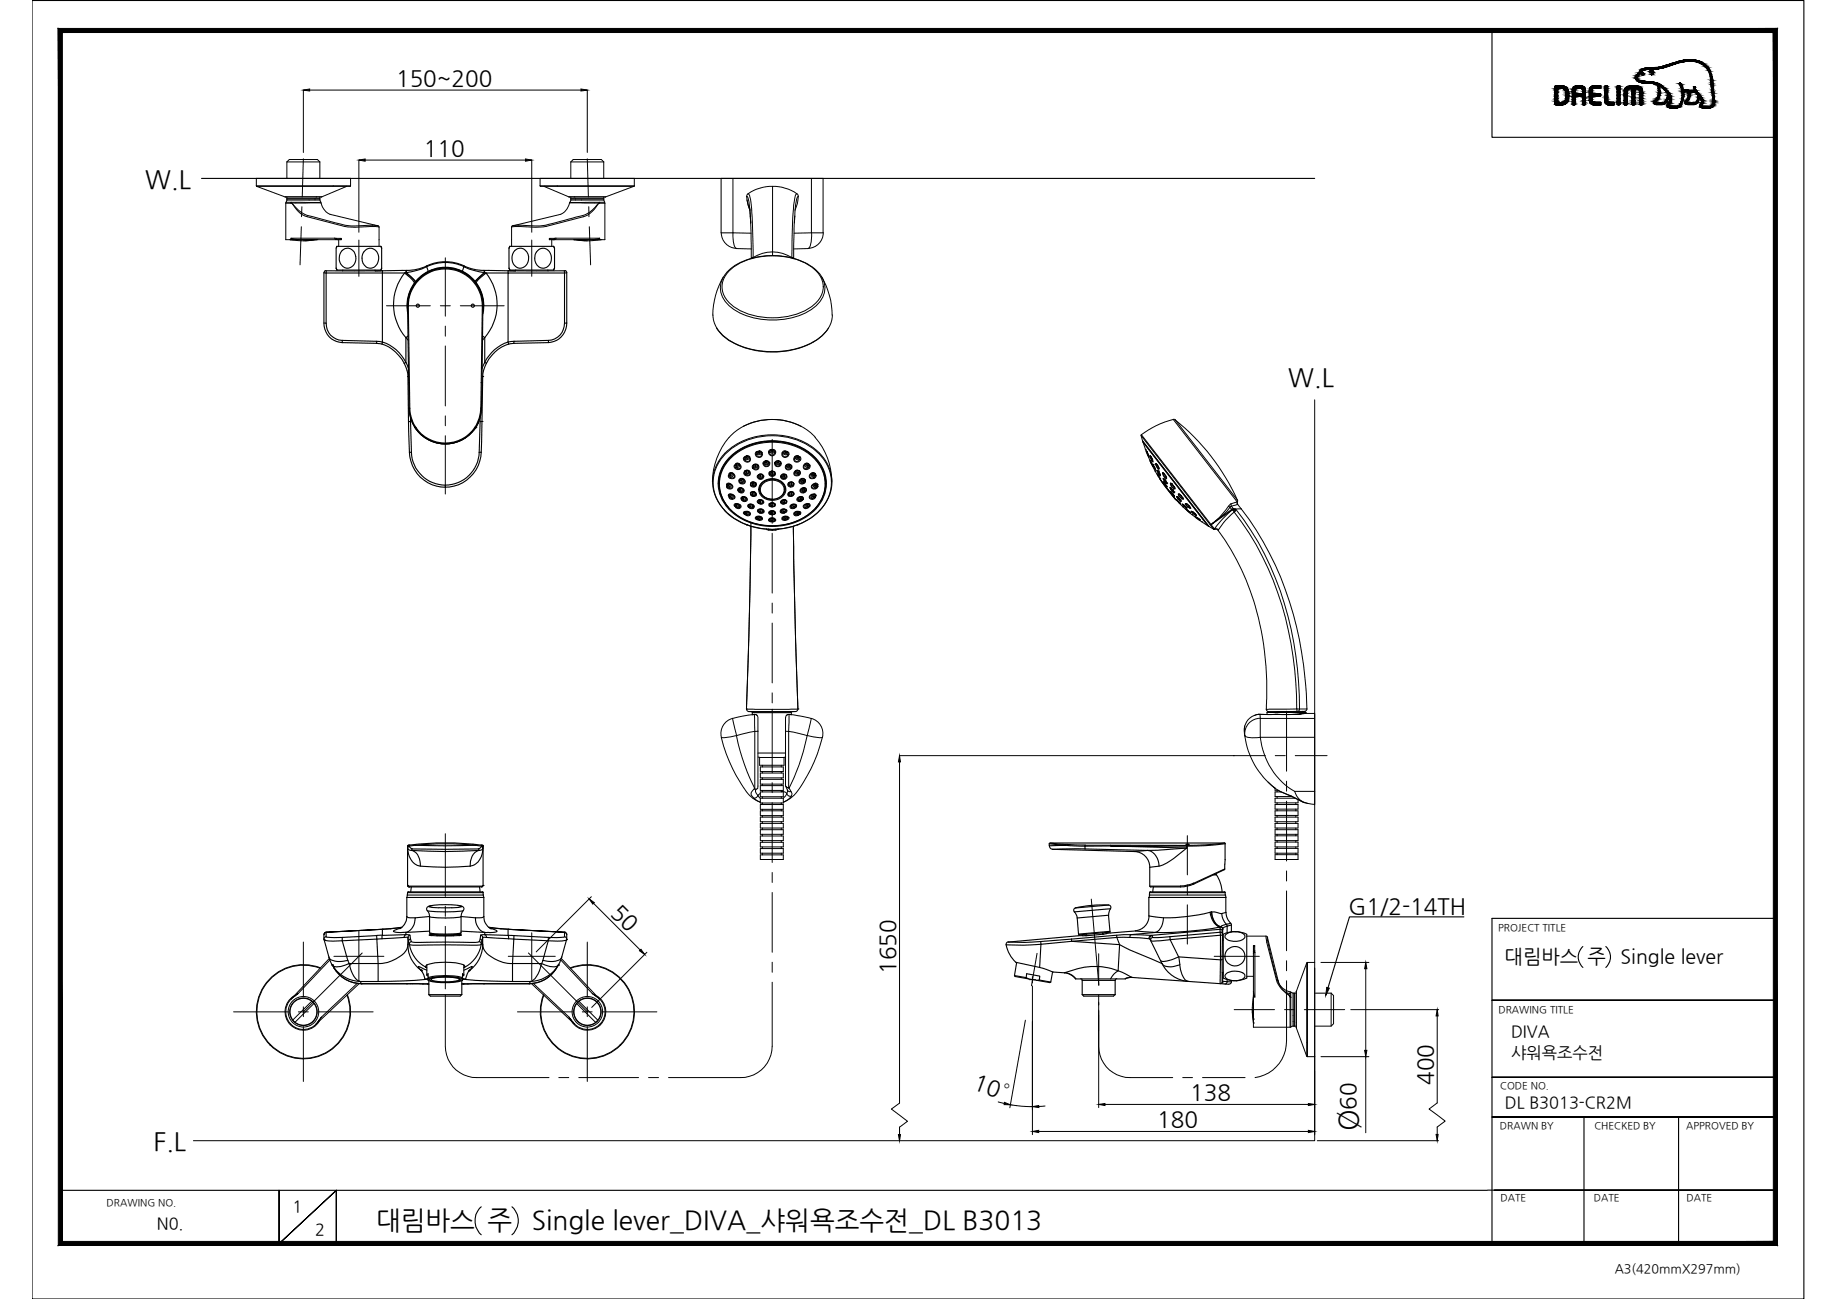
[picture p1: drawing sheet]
<svg xmlns="http://www.w3.org/2000/svg" width="420mm" height="297mm" viewBox="0 0 420 297" stroke-linecap="round" stroke-linejoin="round" font-family="sans-serif">
<defs><g id="words">
<text font-size="6.4" x="310.6" y="258.7" transform="rotate(-90 310.6 258.7)">Ø</text>
<g font-size="6">
<text x="86" y="281">대림바스 주</text>
<text x="121.6" y="281">Single lever_DIVA_샤워욕조수전_DL B3013</text>
</g>
<g font-size="5.8">
<text x="33.2" y="43">W.L</text>
<text x="294.6" y="88.2">W.L</text>
<text x="35.1" y="262.9">F.L</text>
</g>
<g font-size="5.1">
<text x="90.6" y="19.6">150~200</text>
<text x="96.9" y="35.6">110</text>
<text x="139.5" y="208.9" transform="rotate(45 139.5 208.9)">50</text>
<text x="308.4" y="209">G1/2-14TH</text>
<text x="204.8" y="222.7" transform="rotate(-90 204.8 222.7)">1650</text>
<text x="222.3" y="248.8" transform="rotate(20 222.3 248.8)">10°</text>
<text x="272.2" y="251.5">138</text>
<text x="327.8" y="248.1" transform="rotate(-90 327.8 248.1)">400</text>
<text x="264.7" y="257.7">180</text>
<text x="310.1" y="253.7" transform="rotate(-90 310.1 253.7)">60</text>
</g>
<g font-size="4.5">
<text x="344.1" y="220.2">대림바스 주</text>
<text x="370.7" y="220.2">Single lever</text>
</g>
<g font-size="3.7">
<text x="345.6" y="237.2">DIVA</text>
<text x="345.6" y="241.9">샤워욕조수전</text>
<text x="344.2" y="253.4">DL B3013-CR2M</text>
<text x="35.9" y="281.1">N0.</text>
<text x="66.9" y="277.1">1</text>
<text x="72.1" y="282.4">2</text>
</g>
<text font-size="2.9" x="369.3" y="291.1">A3(420mmX297mm)</text>
<g font-size="2.3">
<text x="342.6" y="212.8">PROJECT TITLE</text>
<text x="342.7" y="231.6">DRAWING TITLE</text>
<text x="343.2" y="249">CODE NO.</text>
<text x="343.1" y="258.3">DRAWN BY</text>
<text x="364.7" y="258.2">CHECKED BY</text>
<text x="385.7" y="258.3">APPROVED BY</text>
<text x="24.4" y="275.9">DRAWING NO.</text>
<text x="343.2" y="274.7">DATE</text>
<text x="364.5" y="274.7">DATE</text>
<text x="385.7" y="274.7">DATE</text>
</g>
</g></defs>
<!-- layer: 0 -->
<g fill="#000" stroke="#000" stroke-width=".23">
<path d="M69.4 20.6l1.4-.3v.5zM82.1 36.6l1.4-.2v.5zM120.2 36.4l1.4 .2-1.4 .3zM132.9 20.3l1.4 .3-1.4 .2zM205.7 172.8l.3 1.4h-.5zM134.7 205.6l1.2 .8-.3 .3zM146.3 217.4l.3-.3 .8 1.2zM303.4 225.8l.6 .2-.8 1.6zM312.4 220.1l.2 1.4h-.5zM328.7 230.9l.2 1.4h-.4zM205.5 259.4h.5l-.3 1.5zM229.7 252.1l1.4 .5h-1.4z"/>
<path d="M236.1 258.7l1.5-.2v.5zM236.1 253.1l1.5-.3v.5zM251.3 252.5l1.4-.2v.5zM299.3 252.3l1.4 .2-1.4 .3zM299.3 258.5l1.4 .2-1.4 .3zM312.1 240.2h.5l-.2 1.4zM328.5 259.4h.4l-.2 1.4z"/>
<path d="M13.3 284.8l392.3-.9h-391.3zM13.3 284.8l392.3-.9 .9 .9zM405.6 7.4v276.5l.9 .9zM405.6 7.4l.9-.9v278.3zM14.3 7.4h391.3l.9-.9zM13.3 6.5h393.2l-392.2 .9zM13.3 6.5l1 277.4v-276.5zM13.3 6.5l1 277.4-1 .9z"/>
</g>
<g fill="none" stroke="#000" stroke-width=".25">
<path d="M7.3 .1h405.3v296.9h-405.3zM341.2 7v24.4h64.9M380.1 23.9h.1M46.1 40.8h254.6M334.8 209.7h-26.1l-5 16.2M362 216.4a3.2 3.2 0 0 0 0 4.8M367.3 216.4a3.2 3.2 0 0 1 0 4.8M406.1 210h-64.9v74.7M341.2 228.7h64.9h-64.9M341.2 255.4h64.9h-64.9M341.2 246.3h64.9h-64.9M362.3 255.4v28.9"/>
<path d="M383.9 255.4v28.9M13.8 272.2h326.3M63.8 272.2v12.2l13.1-12.2-13.1 12.2zM110.1 276a4.3 4.3 0 0 0 0 6.3M117.1 276a4.2 4.2 0 0 1 0 6.3M340.2 272.1h65.9h-64.3M13.8 284.3h.1M76.9 284.4v-12.2v12.2M350.5 284.3h55.6"/>
</g>
<path d="M300.7 91.4v169.4h-256.5" fill="none" stroke="#000" stroke-width=".23"/>
<!-- layer: Cneter -->
<g fill="none" stroke="#000" stroke-width=".23">
<path d="M69.4 36.3l-.3 8.7M134.3 36.3l.3 8.7M68.9 51.8l-.3 8.8M69 47.3v2.3M82.1 54.9v8.3M101.9 59v13.3M121.6 54.9v8.3M134.7 47.3v2.3M134.8 51.8l.3 8.8M88.4 69.9h10M100.7 69.9h2.3M101.9 74.6v2.3"/>
<path d="M101.9 79.1v13.7M105.3 69.9h10M101.9 95.1v2.3M101.9 99.6v13.4M176.6 100.5v14.6M176.6 117.4v2.3M176.6 121.9v13.7M176.6 137.9v2.3M176.6 142.5v13.7M176.6 158.4v2.3M176.6 163v13.7M176.6 179v2.3"/>
<path d="M282.1 172.8h7.3M291.7 172.8h2.3M294.3 162.6v13.7M294.3 178.6v2.3M296.2 172.8h7.3M101.9 190.7v14.3M176.6 183.5v13.7M176.6 199.5v2.3M271.6 191.1v9M294.3 183.2v13.7M294.3 199.2v2.3M69.4 215.4v12.6"/>
<path d="M76.4 218.7h11.4M82.1 212.9v11.5M82.8 217.9l-13.4 13.5M101.9 207.2v2.3M101.9 211.8v14.3M116.2 218.7h10.8M120.9 217.9l13.4 13.5M121.6 213.3v10.8M134.3 215.4v12.6M176.6 204.1v13.6M237.2 218l-1.3 7.4M249.6 205.6l1.7 19.7"/>
<path d="M251.3 218.1v7.1M271.6 202.3v2.3M271.6 206.9v9M277.7 218.7h10.3M294.3 203.7v13.7M294.3 219.7v2.3M53.4 231.4h12.6M68.2 231.4h2.3M69.4 230.2v2.3M69.4 234.8v12.5M72.8 231.4h12.5M101.9 227.4v11.9a7.1 7.1 0 0 0 7.1 7.1h16.6"/>
<path d="M118.4 231.4h12.5M133.2 231.4h2.2M134.3 230.2v2.3M134.3 234.8v12.5M137.7 231.4h12.5M176.6 224.6v14.7a7.2 7.2 0 0 1-7.2 7.1h-16.5M176.6 220v2.3M235.4 224h1.5M236.1 223.3v1.4M251.3 231v8.3a7.1 7.1 0 0 0 7.2 7.1h9.7M251.3 227.5v2.3M282.3 230.9h9.2"/>
<path d="M293.8 230.9h2.2M294.3 224.3v13.7a8.3 8.3 0 0 1-7.2 8.4M298.3 230.9h9.3M127.8 246.4h2.3M132.4 246.4h13.6M148.3 246.4h2.3M270.5 246.4h2.3M275 246.4h9.8"/>
</g>
<!-- layer: 1 -->
<g fill="none" stroke="#000" stroke-width=".23">
<path d="M65.6 37h7.6M65.6 37l.6-.5h6.4l.6 .5M65.6 37v3.8M73.2 37v3.8M130.6 37h7.5M130.6 37l.5-.5h6.4l.6 .5M130.6 37v3.8M138.1 37v3.8M58.6 42.5l.2 .1M58.6 42.5v-1.7h21.6v1.7M58.6 42.5h21.6M65.2 45h8.4"/>
<path d="M65.6 45.5v.2M65.6 45.7l-.2 .5M65.6 45.5h7.6M65.6 45v.5M66.3 54.8h.1M66.4 54.8l1 .1a10.1 10.1 0 0 0 3.9-.1M66.5 54.5l.6 .3M66.5 46.4a9.9 9.9 0 0 0 3.9 2.9l1.2 .3a40.6 40.6 0 0 0 9.6 2.1l2.5-.2a5.5 5.5 0 0 1 3 .3v.1M66.5 54.5l1.7 .3M66.5 46.4l.3 .2a6.3 6.3 0 0 0 3.5 3l9.2 2.3 4.3-.1a5.9 5.9 0 0 1 2.9 .1M66.5 46.4l-1.1 .1v8.3h2.1M66.5 54.5h10.4"/>
<path d="M66.6 46.3h-1.2v.1M66.6 46.3h6.7a4.4 4.4 0 0 0 2.2 2.7l11.1 2.7M66.6 46.3l-.1 .1M66.7 46.4h6.7M67.5 54.7l.7 .1M67.8 54.8h9M71.3 54.8h1.1M71.3 54.8h.1M71.5 54.8h.1M71.8 54.8l-2.4 .3M72.4 45h-.1M72.4 54.8h.1"/>
<path d="M72.5 54.8l-2.6 .3M73.2 45.5v.2h-7.6M73.2 45v.5M73.2 45.7l.2 .5M76.6 54.4l.2 .4M76.9 54.5l-.1 .3 1.2-.3M76.9 54.5h1.1M76.9 54.5l.2 .3M77.5 54.8v1.5M78 54.5l.1 .1M78.1 54.6l-.2 .2h-.7M78.1 54.6l-.2 .2"/>
<path d="M79.3 42.6l-5.7 2.4h-8.4l-6.5-2.4h21.4M80.2 42.5l-.1 .1M86.7 51.9v4.4M117 51.9v4.4M117.4 51.6l-.4 .3M123.5 42.5l.2 .1M123.5 40.8h21.6v1.7h-21.6zM123.7 42.6h21.2l-6.4 2.4M124.4 42.6l5.7 2.4M125.6 54.6l.2 .2h.7M125.6 54.6l.2 .2M125.7 54.5l.9 .3"/>
<path d="M125.7 54.5h1.1M125.7 54.5l-.1 .1M126.2 54.8v1.5M126.6 54.8h.1M126.8 54.5l-.2 .3M126.8 54.5l.1 .3h-.3M126.9 54.8h9M127.2 54.4l-.3 .4M130.1 45h8.4M130.3 46.4h6.6M130.6 45.5v.2M130.6 45.7l-.2 .5"/>
<path d="M130.6 45.5h7.5M130.6 45v.5M131.3 54.8h1.1M131.3 54.8h.1M131.3 54.8l2.5 .3M131.4 45h.1M132 54.8l2.3 .3M132.2 54.8h.1M132.4 54.8h.1M136.2 54.7l-.6 .1M137.1 46.3h1.2v.1M137.1 46.3h-6.8a3.9 3.9 0 0 1-2.1 2.7l-11.1 2.7"/>
<path d="M137.1 46.3l.1 .1M137.2 54.5l-.5 .3M137.2 46.4h-.3a7.2 7.2 0 0 1-5.3 3.3l-3.6 1a17.5 17.5 0 0 1-8.8 .8l-1.9 .1M137.2 54.5l-1.7 .3M137.2 46.4l-.3 .2a6.7 6.7 0 0 1-3.5 3l-8.4 2.2-2.5 .2-2.6-.2a5.9 5.9 0 0 0-2.9 .1M137.2 46.4l1.1 .1v8.3h-2.1M137.2 54.5h-10.4M137.4 54.8h.1M137.4 54.8l-1 .1a10.1 10.1 0 0 1-3.9-.1M138.1 45.5v.2h-7.5M138.1 45v.5M138.1 45.7l.2 .5"/>
<path d="M145.1 42.5l-.1 .1M167.6 53.2l.2 2.2a1.49 1.49 0 0 0 .6 1.4 3.6 3.6 0 0 1-3.4-3.6M167.6 40.8h20.7v12.4h-2.7v-12.4M167.6 53.2l4.2 .1M167.6 40.8h-2.7v12.4h2.7M167.6 40.8v12.4M168.4 56.8l3.4 .1M170.8 44.9l.2 1.6 .5 1.6M170.8 44.9a3.5 3.5 0 0 1 .6 2.6l.3 3.5M170.8 44.9h.1M170.9 45.7l.6 2.3M171.1 44.3l-.3 .6"/>
<path d="M171.1 44.3a5.3 5.3 0 0 1 .8 3.4l.4 11.2M171.1 44.3a10 10 0 0 1 11.1 0M171.4 47.1l.3 3.9M171.6 49.4l.2 9.7M172.3 58.9l-.4 .1M172.3 58.9l-.2 .1M172.3 58.9l-.3 .1M176.7 42.6v15M176.7 57.6a8.7 8.7 0 0 0-4.4 1.3M176.7 57.6a8.7 8.7 0 0 1 4.4 1.3M176.7 57.6v.8M181.1 58.9l.2 .1"/>
<path d="M181.1 58.9l.3 .1M181.8 49.4l-.2 9.7-.1-.1M181.9 47.1v.1M182.2 44.3l.4 .6M182.2 44.3v.1a9.9 9.9 0 0 0-.8 4.3l-.3 10.2h.3l.1 .3M182.6 44.9a8.2 8.2 0 0 0-.8 4.6l-.1 1.5M182.6 44.9a7.5 7.5 0 0 1-.8 3.2M184.8 56.8l-3.3 .1M188.3 53.2a3.6 3.6 0 0 1-3.5 3.6 3.2 3.2 0 0 0 .8-2.8v-.8l-4 .1M163.1 72a6.9 6.9 0 0 0 3.8 5.9 20.2 20.2 0 0 0 19.6 0 6.9 6.9 0 0 0 3.9-5.9M163.9 75.1l1.4 1.6 1.9 1.4M165.4 63.3a17.8 17.8 0 0 0-2.4 8.8"/>
<path d="M166.5 62.2a14.5 14.5 0 0 1 11.7-3.7 12.4 12.4 0 0 1 9.3 4.5 4.9 4.9 0 0 1-1.3 6.6 16.5 16.5 0 0 1-16.1 1.8 7 7 0 0 1-5-5.8 5.1 5.1 0 0 1 1.4-3.4zM187.2 62.3a12.9 12.9 0 0 0-8.9-3.8 15.1 15.1 0 0 0-11.6 3.3 5.2 5.2 0 0 0 .4 8.4 17 17 0 0 0 19.3 0 5.1 5.1 0 0 0 .8-7.9M187.9 63.3a17.8 17.8 0 0 1 2.4 8.8M189.4 75.1a12.7 12.7 0 0 1-8.5 5 20 20 0 0 1-13.6-1.9M170 97.5a14.6 14.6 0 0 1 13.2 0M170 97.5a13.9 13.9 0 0 1 16.5 2.5M170 97.5l-1.5 1-1.7 1.5M261 99.6l15.8 20.4M261 99.6l.3 1.2M261.1 99.4l-.1 .2M261.1 99.4l15.9 20.6M268.4 95.9a20.5 20.5 0 0 0-7.4 3.5"/>
<path d="M268.4 95.9l14.6 18.9M268.4 95.9l.4 .1M268.8 96a49.5 49.5 0 0 1 14.2 18.3zM164.4 109.7v.7v-.6M164.5 109.3v.4M165.7 116.7a13 13 0 0 0 5.1 3.3M165.7 116.6a9.2 9.2 0 0 1 1.7-14.3 16.2 16.2 0 0 1 20 1.3 9 9 0 0 1 .2 13M166.2 110.8a.8 .8 0 0 1 1-.2 .8 .8 0 0 1 .4 1l-.6 .2h-.3l-.4-.2-.1-.3M166.3 110.8a.7 .7 0 0 1 .8-.1 .7 .7 0 0 1 .3 .8 .91 .91 0 0 1-1.1-.2M166.3 110.8l.2-.1a.36 .36 0 0 1 .4 .4l-.2 .3-.4-.1M166.3 110.8v.5M166.4 111l.3-.1v.3h-.2z"/>
<path d="M166.6 108.7h.1M166.6 116.1a8.2 8.2 0 0 1 1.4-12.4 14.3 14.3 0 0 1 19 1.7 8 8 0 0 1-.4 10.8M166.6 113.4l.2 .4M166.6 116.1a8.2 8.2 0 0 1 1.4-12.3 14.2 14.2 0 0 1 18.8 1.5 8.3 8.3 0 0 1-2 12.5 14.3 14.3 0 0 1-18.2-1.7M166.7 113.4a.71 .71 0 0 1 .7-.4 .71 .71 0 0 1 .6 .7l-.6 .3-.5-.2M166.7 113.3l-.1-.1a.85 .85 0 0 1 1-.1 .85 .85 0 0 1 .4 .9l-.5 .2-.5-.1-.2-.3M166.7 113.3l.4-.1 .3 .1a.37 .37 0 0 1-.3 .5 .37 .37 0 0 1-.4-.4M166.7 110.5l.1 .1a.46 .46 0 0 1 .4 .5 .46 .46 0 0 1-.4 .4v.3M166.8 100a15.9 15.9 0 0 0-3.9 10.2M166.8 108.3a.8 .8 0 0 1 1 0 .8 .8 0 0 1 .1 1.1l-.6 .1a.66 .66 0 0 1-.7-.8M166.9 108.6l.2-.1 .1 .2h-.2zM166.9 113.4h.2l.1 .2-.2 .1z"/>
<path d="M166.9 113.8h-.1M166.9 108.3h.4l.1 .5-.3 .1-.4-.2M166.9 108.3l-.3 .4M167 112.9l.1 .2a.48 .48 0 0 1 .6 .2 .48 .48 0 0 1-.2 .6M167 104.5a14.6 14.6 0 0 1 19.3 0 8.4 8.4 0 0 1-1 13.1 14.6 14.6 0 0 1-18.7-1.2 8.2 8.2 0 0 1 .4-11.9zM167.2 104.7a14.1 14.1 0 0 1 19.6 .8 8.1 8.1 0 0 1-1.6 11.9 14.1 14.1 0 0 1-18.8-1.6 8 8 0 0 1 .8-11.1zM167.4 108.2l.3 .2a.51 .51 0 0 1 .1 .8 .67 .67 0 0 1-.9 0 .67 .67 0 0 1 0-.9M167.4 108.2l-.5 .1M167.4 113.9l.1 .3M167.5 108.2a.43 .43 0 0 1 .2 .5 .43 .43 0 0 1-.4 .4h-.2l-.1 .2M167.5 108.1l-.1 .1M168 115.7a.43 .43 0 0 1 .5-.3 .43 .43 0 0 1 .3 .5l-.5 .2"/>
<path d="M168.1 115.7a.6 .6 0 0 1 .7-.4 .6 .6 0 0 1 .4 .7 .78 .78 0 0 1-.8 .1 .78 .78 0 0 1-.4-.8 1.01 1.01 0 0 1 1.5 .6l-.6 .4-.6-.2M168.1 115.7l.3 .4M168.1 115.2l.5 .1a.49 .49 0 0 1 .5 .2 .49 .49 0 0 1-.1 .5M168.3 106.3l.4 .1-.2 .1zM168.3 106.4v.1M168.4 115.6h.2v.2h-.3zM168.4 106a.72 .72 0 0 0-.5 .9 .72 .72 0 0 0 .8 .5 .76 .76 0 0 0 .8-.9 .76 .76 0 0 0-1-.6l-.2 .1a.81 .81 0 0 1 .9 1 .88 .88 0 0 1-1.2-.6M168.5 106l.3 .2a.34 .34 0 0 1-.2 .5 .34 .34 0 0 1-.4-.4l.2-.3M168.8 112a.69 .69 0 0 1 .9-.4 .69 .69 0 0 1 .3 1l-.5 .1a.65 .65 0 0 1-.7-.6M168.8 112h.1M168.8 112.1h.1M168.8 112.1l.3 .3 .4 .2"/>
<path d="M168.9 112h.1M169 116.1l.1 .2M169 106.2a.54 .54 0 0 1 0 .6 .54 .54 0 0 1-.7 .1l-.1 .2M169.1 109.8h.1M169.1 106l-.1 .1M169.1 109.6a.76 .76 0 0 1 1-.1 .76 .76 0 0 1 .2 1 .76 .76 0 0 1-1 .1 .76 .76 0 0 1-.2-1zM169.1 109.8a.61 .61 0 0 1 .8-.2 .61 .61 0 0 1 .3 .8h-.7M169.1 109.8a.47 .47 0 0 0 .4 .6M169.1 112l.3-.1v.2l-.2 .1zM169.3 109.9l.3-.1 .1 .1-.2 .2zM169.3 111.5l.1 .1M169.4 111.6l.4 .1a.45 .45 0 0 1 .2 .6 .45 .45 0 0 1-.5 .3"/>
<path d="M169.4 111.6l-.4 .1-.2 .3M169.4 111.6a.47 .47 0 0 1 .5 .4 .47 .47 0 0 1-.4 .5M169.5 112.5v.2M169.5 114.2v-.2a.75 .75 0 0 1 .9-.5 .75 .75 0 0 1 .5 .9l-.2 .2a.8 .8 0 0 1-1.1-.3M169.5 110.4v.2M169.6 114.2h.1M169.6 114.2a.6 .6 0 0 1 .6-.7 .6 .6 0 0 1 .6 .7l-.4 .3M169.6 114.2l.4 .3h.4M169.8 113.6a.57 .57 0 0 1 .7 .2 .57 .57 0 0 1-.1 .7M169.8 109.5a.48 .48 0 0 1 .3 .6 .48 .48 0 0 1-.6 .3M169.8 114l.3-.1 .1 .2-.2 .1zM169.9 109.4v.1"/>
<path d="M170.1 117.1l.7-.1a.49 .49 0 0 1 .5 .7M170.2 117.6l-.2-.3a.87 .87 0 0 1 .9-.4 .87 .87 0 0 1 .7 .8l-.3 .2h-.6M170.3 117.6l.4 .3M170.3 117.5a.37 .37 0 0 1 .5-.3 .37 .37 0 0 1 .2 .5l-.2 .1M170.4 107.7a.71 .71 0 0 1 1 0 .71 .71 0 0 1 0 1 .71 .71 0 0 1-1.1-.1 .5 .5 0 0 1 0-.8M170.4 107.8a.6 .6 0 0 1 .9-.1 .6 .6 0 0 1-.1 .9 .6 .6 0 0 1-.9-.2zM170.4 107.8h.1M170.4 114.5l.1 .2M170.6 104.5h.3l-.1 .2h-.2zM170.6 117.3l.3 .2-.2 .1-.2-.1zM170.7 104.2a.79 .79 0 0 1 .9 .6 .79 .79 0 0 1-.5 .9 .79 .79 0 0 1-1-.5 .45 .45 0 0 1 .1-.7l.6-.2M170.7 104.2l.1 .1"/>
<path d="M170.7 104.2l-.4 .3M170.8 104.3l.5 .2M170.8 117.8h-.1M170.8 104.3l.2 .1a.37 .37 0 0 1-.2 .5 .37 .37 0 0 1-.5-.3 .67 .67 0 0 0 .3 .8 .67 .67 0 0 0 .8-.1l-.1-.8M170.8 120h.1M170.8 120l1.9 .6 2.6 .4M170.8 120a10.9 10.9 0 0 1-7.7-9.8 10.6 10.6 0 0 1 6.8-9.1 16 16 0 0 1 17.6 2.8 9.1 9.1 0 0 1-1.5 14.2l-2.3 1.3-1.3 .6M171.2 115.4h.1M171.2 107.7a.55 .55 0 0 1 0 .7 .55 .55 0 0 1-.7 .1l-.1 .1M171.3 116.1l-.3-.4a.77 .77 0 0 1 .9-.5 .77 .77 0 0 1 .6 .9 .76 .76 0 0 1-1.2 0M171.3 117.7l.1-.1a.59 .59 0 0 0-.5-.7 .59 .59 0 0 0-.6 .7l.5 .2M171.3 117.7l-.5 .1"/>
<path d="M171.3 104.5a.73 .73 0 0 1-1.1 .6l-.1 .1M171.3 116.1h.1M171.3 115.4a.56 .56 0 0 1 .7 0 .56 .56 0 0 1 .2 .7M171.3 117.7l.2 .1M171.4 107.6l-.1 .1M171.4 116.1l-.2-.2a.57 .57 0 0 1 .6-.6 .57 .57 0 0 1 .5 .6l-.1 .2M171.4 116.1l.4 .1 .4-.1M171.4 116h.1M171.4 116h-.1M171.4 116l-.1 .1M171.5 104.4l-.2 .1M171.7 112.6a.77 .77 0 0 1 .9-.2 .77 .77 0 0 1 .4 .9 .77 .77 0 0 1-1 .2 .77 .77 0 0 1-.3-.9z"/>
<path d="M171.7 110.6h.1M171.7 113a.54 .54 0 0 1 .7-.5 .54 .54 0 0 1 .3 .8M171.7 113a.45 .45 0 0 1 .5-.4 .45 .45 0 0 1 .4 .6l-.4 .1-.4-.2M171.7 113l.1 .1M171.7 112.9h.1M171.7 110.4h.1M171.7 113.1a.64 .64 0 0 0 1 .2M171.7 119.4l-.4 25.9-.6 16.8M171.8 113.1h-.1M171.8 110.5l.4-.2 .4 .1a.45 .45 0 0 1-.4 .6 .45 .45 0 0 1-.5-.4M171.8 110.5l-.1 .1M172 110.6h.2l.1 .1-.2 .1z"/>
<path d="M172 112.9l.3-.1v.2l-.2 .1zM172.2 116.1l.1 .1M172.2 106.4a.75 .75 0 0 1 1.2-.1 .75 .75 0 0 1-.2 1.1 .75 .75 0 0 1-1.1-.4l-.1-.2zM172.4 111.2l.1 .1M172.4 112.5l.4 .3-.1 .5M172.5 112.4l-.1 .1M172.5 106.2h.1M172.5 106.2h.5l.3 .3M172.5 106.2a.56 .56 0 0 0-.2 .8 .56 .56 0 0 0 .8 .2 .56 .56 0 0 0 .2-.7M172.5 106.2a.42 .42 0 0 1 .5 0 .42 .42 0 0 1 .1 .5 .43 .43 0 0 1-.5 .2 .43 .43 0 0 1-.3-.5l.2-.2M172.6 106.5l.2-.1 .1 .2-.2 .1zM172.7 110.4a.63 .63 0 0 0-1 .1"/>
<path d="M172.7 110.4l.1 .3a.57 .57 0 0 1-.5 .5 .57 .57 0 0 1-.6-.6M172.7 110.4l.1 .5-.4 .3M172.8 113.3l.1 .1M172.9 110.4h-.1M173 118.3a.61 .61 0 0 1 .7-.2 .61 .61 0 0 1 .4 .5l-.4 .3M173 118.3l.1 .5M173 118.4a.94 .94 0 0 1 1.4 .3M173 103.8l-.2 .1M173 118.3l-.2 .1M173.1 118.8l-.3-.2a.81 .81 0 0 1 .7-.7 .81 .81 0 0 1 .8 .4 .49 .49 0 0 1-.1 .6 .49 .49 0 0 1-.5 .1M173.1 118.8a.38 .38 0 0 1 .4-.5 .38 .38 0 0 1 .3 .4l-.1 .2M173.1 118.8l.6 .2"/>
<path d="M173.1 103.3l.6-.1 .1 .1a.37 .37 0 0 1-.3 .5 .37 .37 0 0 1-.4-.5zM173.2 118.8l.5 .1M173.3 116.6h.1M173.3 103.4h.3l.1 .2zM173.3 106.4a.68 .68 0 0 1-.3 .6 .68 .68 0 0 1-.8 0M173.4 118.5l.3 .1-.3 .2zM173.5 116.7a.63 .63 0 0 1 .6-.2 .63 .63 0 0 1 .5 .5M173.5 115.1l-.3-.3a.72 .72 0 0 1 .9-.6 .72 .72 0 0 1 .5 .9l-.6 .2-.3-.1M173.5 106.4h-.2M173.5 115.1l.2 .1M173.5 108.5v.1M173.5 115a.43 .43 0 0 1 .4-.6 .43 .43 0 0 1 .4 .6l-.4 .1-.4-.1"/>
<path d="M173.5 108.6l-.2 .4 .4 .4M173.5 115v.1M173.6 116.5l.6-.1 .4 .3a.57 .57 0 0 1-.6 .6 .57 .57 0 0 1-.6-.6zM173.6 114.2l.1 .1M173.6 108.4l.1 .1M173.7 108.4a.65 .65 0 0 1 .9 .4 .65 .65 0 0 1-.6 .8l-.4-.1-.4-.4 .3-.5M173.7 108.5a.6 .6 0 0 1 .8 .4l-.2 .5h-.6M173.7 108.5l-.2 .1M173.7 115.1h.1M173.7 111.9a2.64 2.64 0 0 0 2.9 2.3M173.7 111.9v-.2v.3M173.7 103.2a.65 .65 0 0 1 .5 .9 .65 .65 0 0 1-.9 .4 .65 .65 0 0 1-.3-.9l.1-.2"/>
<path d="M173.7 114.3a.56 .56 0 0 1 .6 .1 .56 .56 0 0 1 .2 .6l-.5 .2-.3-.1M173.7 114.3l-.4 .3 .2 .4M173.7 114.7l.3 .1-.1 .2zM173.7 103.1l-.5 .2M173.7 109.3l-.1 .2M173.7 103.2v-.1a.81 .81 0 0 1 .7 .9 .81 .81 0 0 1-.8 .7 .81 .81 0 0 1-.8-.8l.1-.5 .2-.1M173.7 114.3l.6 .1 .2 .4M173.7 111.9a3 3 0 0 1 2.2-2.3 3 3 0 0 1 3.1 .9l.5 .9v.5M173.7 111.9l.2 .7 .4 .6M173.7 117.3a.47 .47 0 0 1-.4-.3 .47 .47 0 0 1 .1-.5l.3-.1a.66 .66 0 0 1 .8 .1 .66 .66 0 0 1 .1 .8h-.8M173.7 108.7l.3 .2-.2 .1zM173.7 111.5v.2"/>
<path d="M173.8 116.9l.2-.1 .1 .2-.2 .1zM173.8 117.3h.1M173.8 117.2v.1M173.8 117.2h.1M174.2 103.5a.71 .71 0 0 1-1.2 .3M174.2 110.6l-.4 .6-.1 .7M174.2 110.4a3.4 3.4 0 0 1 5.5 1 2.68 2.68 0 0 1-3.1 3 2.59 2.59 0 0 1-2.8-3.6zM174.4 103.5h-.2M174.5 110.6a3 3 0 0 1 4.8 .9 2.36 2.36 0 0 1-2.7 2.7 2.27 2.27 0 0 1-2.4-3.2zM174.5 108.9l-.2 .4-.6 .1M174.6 114.8h.1M174.6 108.9h.1"/>
<path d="M174.6 117l.2 .1M175.1 105.7l.2-.1 .1 .3h-.2zM175.1 105.4a.68 .68 0 0 0-.6 .8 .68 .68 0 0 0 .9 .5 .68 .68 0 0 0 .7-.8 .68 .68 0 0 0-.9-.5M175.2 105.4h.1M175.9 117.1a.8 .8 0 0 1 .8-.4 .8 .8 0 0 1 .6 .8l-.7 .2a.57 .57 0 0 1-.7-.6zM175.9 115.2h.2M176 118.6l.3-.2a.66 .66 0 0 1 .8 0 .66 .66 0 0 1 .2 .8 1.32 1.32 0 0 1-1.5-.3zM176 103.3a.63 .63 0 0 0 .6 .8 .63 .63 0 0 0 .6-.8M176 117.2l-.2 .1M176 118.8l-.2 .1M176 103.3l-.2 .1M176 103.3l.6 .3 .7-.3"/>
<path d="M176 118.9l.6-.3 .7 .3M176 117.2a.67 .67 0 0 1 .6-.3 .67 .67 0 0 1 .6 .3M176.1 105.8h-.1a.83 .83 0 0 1-1.4 .2h-.1M176.1 108.5l-.2 .1M176.1 118.6l.5-.1a.47 .47 0 0 1 .6 .5 .67 .67 0 0 1-.7 .2 .67 .67 0 0 1-.5-.5zM176.1 108.5a.58 .58 0 0 0 1 0M176.1 115.2a.72 .72 0 0 1 1 0M176.1 115.2l-.1 .4 .5 .3M176.1 108.5l.5 .2 .5-.2M176.1 115.2l.5-.2 .5 .2M176.1 117l.5-.2a.47 .47 0 0 1 .6 .4 .56 .56 0 0 1-.7 .5 .56 .56 0 0 1-.4-.7zM176.2 115.3l.4-.2 .4 .2a.43 .43 0 0 1-.4 .6 .43 .43 0 0 1-.4-.6z"/>
<path d="M176.3 102.9l-.3 .4M176.3 107.9a.41 .41 0 0 1 .6-.1 .41 .41 0 0 1 0 .6l-.7-.1zM176.3 102.8h.6M176.3 102.9h.6a.35 .35 0 0 1-.3 .5 .35 .35 0 0 1-.3-.5zM176.3 119.3a.38 .38 0 0 1 .1-.6 .38 .38 0 0 1 .5 0 .38 .38 0 0 1 0 .6M176.4 103l.4 .1-.3 .1zM176.5 107.7l-.4 .1a.68 .68 0 0 0-.1 1 .68 .68 0 0 0 1 .1 .57 .57 0 0 0 .4-.5 .57 .57 0 0 0-.4-.6l-.3-.1M176.5 107.8l-.5 .3 .1 .4M176.5 108h.2v.2h-.2zM176.5 115.4l.3 .1-.2 .1-.2-.1zM176.5 117.2h.2v.2h-.2zM176.5 118.9l.3 .1-.2 .2z"/>
<path d="M176.5 107.7h.1M176.5 115.8v.1M176.5 115.9h.2M176.5 107.7h.2M176.6 117.7h.1M176.6 117.6h.1M176.7 107.8l.5 .3-.1 .4M176.7 115.8v.1M176.7 107.7h.1M176.9 102.8a.79 .79 0 0 1 .2 1.4 .79 .79 0 0 1-1.3-.5 .57 .57 0 0 1 .5-.9v.1M176.9 102.9l.3 .4M176.9 102.8v.1"/>
<path d="M177.1 115.2l.1 .4-.5 .3 .5-.1 .1-.2a.72 .72 0 0 0-.7-.7 .72 .72 0 0 0-.7 .8l.6 .2M177.1 108.5l.2 .1M177.2 105.8h.1a.83 .83 0 0 0 1.3 .2h.1M177.2 103.3l.2 .1M177.2 118.8l.3 .1M177.2 117.2l.2 .1M177.3 115.2h-.2M178 105.4a.61 .61 0 0 0-.7 .7 .61 .61 0 0 0 1 .4l.2-.5v-.4l-.4-.2M178.1 105.4h.1M178.6 108.9h.1l.3 .4 .5 .1M178.6 116.7a.63 .63 0 0 1 .7-.3 .63 .63 0 0 1 .5 .6 .63 .63 0 0 1-.7 .3 .63 .63 0 0 1-.5-.6zM178.6 108.7a.65 .65 0 0 1 1-.2 .44 .44 0 0 0-.5 0 .44 .44 0 0 0-.2 .5l.4 .2a.42 .42 0 0 0 .6-.5l-.2-.1 .3 .2a.7 .7 0 0 1-.8 .8 .7 .7 0 0 1-.6-.9z"/>
<path d="M178.6 116.5l.3-.1a.65 .65 0 0 1 .7 0 .65 .65 0 0 1 .3 .6l-.4 .3a.55 .55 0 0 1-.8 0 .55 .55 0 0 1-.1-.8zM178.9 118.3a.84 .84 0 0 1 .8-.4 .84 .84 0 0 1 .7 .7 1.38 1.38 0 0 1-1.5 .2zM178.9 110.4a3.4 3.4 0 0 0-4.8 .2M178.9 110.4a1.93 1.93 0 0 1 .2 2.8M178.9 103.5h.2M179 116.7a.46 .46 0 0 1 .4-.1 .46 .46 0 0 1 .3 .3 .42 .42 0 0 1-.5 .3 .42 .42 0 0 1-.2-.5zM179.1 118.6a.72 .72 0 0 0 1 .2M179.1 103.5a.71 .71 0 0 0 1.1 .3M179.1 118.6l-.2 .1M179.1 116.9l.2-.1 .2 .2h-.3zM179.2 114.8l.2-.1 .1 .1-.2 .2zM179.2 108.7l.3 .1-.1 .2z"/>
<path d="M179.4 103.3l.1-.1 .6 .1a.38 .38 0 0 1-.4 .5 .38 .38 0 0 1-.3-.5zM179.4 117.2l.1 .1M179.5 117.3h.1M179.5 111.7a2.78 2.78 0 0 1-3.8 2.4l-.8-.3-.6-.5M179.5 111.5v.2M179.5 109.3l.1 .2M179.5 103.1a.78 .78 0 0 0-.6 1.2 .78 .78 0 0 0 1.4 0 .66 .66 0 0 0 0-.9l-.2-.1M179.5 103.5l.4-.1-.2 .3zM179.5 118.6l.2-.1 .2 .1-.3 .1zM179.5 103.1l-.4 .5M179.5 115.1h.1M179.6 103.1l.5 .2"/>
<path d="M179.6 111.7v.2M179.6 108.4v.1a.59 .59 0 0 0-.7 0 .59 .59 0 0 0-.2 .7 .58 .58 0 0 0 .8 .2 .58 .58 0 0 0 .3-.7l-.2-.2M179.6 114.2v.1a.98 .98 0 0 0-1 .5M179.6 108.5l.1 .1M179.7 115h.1a.55 .55 0 0 0-.5-.7 .55 .55 0 0 0-.5 .7l.1 .2 .6-.1M179.7 115l-.1 .2M179.7 106.4h.2M179.7 106.4a.76 .76 0 0 1 1.1-.3 .76 .76 0 0 1 .3 1.1 .76 .76 0 0 1-1.1 .2 .64 .64 0 0 1-.3-1zM179.7 115.1l.3-.3a.74 .74 0 0 0-.8-.6 .74 .74 0 0 0-.6 .8 .74 .74 0 0 0 1 .2M179.7 115a.43 .43 0 0 0-.3-.6 .43 .43 0 0 0-.4 .6l.4 .1 .3-.1M179.8 116.7a.71 .71 0 0 0-.7-.2 .71 .71 0 0 0-.5 .6h-.1M179.9 106.4a.6 .6 0 0 0 .3 .6 .6 .6 0 0 0 .7-.1"/>
<path d="M180 116.6h-.2M180.1 103.4a.62 .62 0 0 1-.3 1 .62 .62 0 0 1-.7-.8M180.1 103.3h.1M180.2 118.8a.4 .4 0 0 0-.4-.5 .4 .4 0 0 0-.4 .4l.1 .2M180.2 118.3a.61 .61 0 0 0-.7-.2 .61 .61 0 0 0-.4 .5M180.2 118.3l-.1 .5M180.2 118.4l-.4-.2a.61 .61 0 0 0-.7 .5M180.3 118.3l.2 .1M180.3 103.8l.2 .1M180.3 106.5l.3-.1v.2l-.2 .1zM180.4 110.4l.1 .5 .3 .3M180.7 106.2a.42 .42 0 0 0-.5 0 .42 .42 0 0 0-.1 .5 .43 .43 0 0 0 .5 .2 .43 .43 0 0 0 .3-.5l-.2-.2"/>
<path d="M180.7 106.2h.1M180.8 106.2h.1M180.8 112.4v.1M180.8 111.2v.1M180.8 112.5l-.3 .3-.1 .6M180.9 110.6h.3l-.2 .2zM180.9 112.9l.2-.1 .1 .2-.2 .1zM181 106.9l.1 .1M181 116.1l-.1-.2a.57 .57 0 0 1 .5-.6 .57 .57 0 0 1 .6 .6l-.1 .2M181 116.1l.4 .1 .5-.1M181 116.1l-.1 .1M181.4 115.7h.3v.2h-.3z"/>
<path d="M181.5 113.1h.1M181.5 110.5a.66 .66 0 0 0-1-.3 .66 .66 0 0 0-.1 1l.2 .1a.7 .7 0 0 0 1-.4v-.3M181.5 110.5l.1 .1M181.5 110.4a.6 .6 0 0 0-.8-.1 .6 .6 0 0 0-.2 .8 .61 .61 0 0 0 .7 .1 .61 .61 0 0 0 .3-.6M181.5 110.5l-.4-.2-.4 .1a.45 .45 0 0 0 .3 .6 .45 .45 0 0 0 .6-.4M181.5 113a.55 .55 0 0 0-.7-.5 .55 .55 0 0 0-.3 .8 .63 .63 0 0 0 .9-.2M181.6 112.9h.1M181.6 113l-.1 .1M181.6 113a.45 .45 0 0 0-.6-.4 .45 .45 0 0 0-.3 .6l.4 .1 .4-.2M181.6 113v-.3a.7 .7 0 0 0-1-.3 .7 .7 0 0 0-.3 1 .79 .79 0 0 0 1.2-.3M181.6 110.6h-.1M181.8 104.4l.1 .1"/>
<path d="M181.9 116v.1M181.9 116h.1M181.9 104.5a.63 .63 0 0 0 .3 .6 .63 .63 0 0 0 .7 0M181.9 116.1l.3-.4a.77 .77 0 0 0-.9-.4 .77 .77 0 0 0-.6 .8 .82 .82 0 0 0 1.2 0M181.9 117.7l.6 .1M181.9 107.6l.1 .1M181.9 117.7l-.1 .1M181.9 115.4a.56 .56 0 0 0-.7 0 .56 .56 0 0 0-.2 .7M181.9 116.1h.1M182 107.7a.54 .54 0 0 0-.1 .9 .54 .54 0 0 0 .8-.1 .4 .4 0 0 0 .1-.7M182 107.7l.4-.1 .4 .2M182 107.7a.6 .6 0 0 0 .1 .7 .6 .6 0 0 0 .7 .1l.1 .1"/>
<path d="M182.1 115.4h-.2M182.3 117.5l.2-.2 .2 .2-.2 .1zM182.4 104.5l.3 .1-.3 .2zM182.4 120h.1M182.4 104.3l-.1 .1a.37 .37 0 0 0 .1 .5 .37 .37 0 0 0 .5-.3 .69 .69 0 0 1-.3 .8 .69 .69 0 0 1-.8-.1l-.1-.5 .2-.3M182.4 120l-1.8 .6-2.7 .4M182.5 104.3l-.6 .2M182.5 104.3l.5 .2a.77 .77 0 0 1-.3 1.1 .77 .77 0 0 1-1.1-.5 .77 .77 0 0 1 .7-.9l.7 .3M182.5 117.8h.1M182.5 104.2v.1M182.8 114.5l-.1 .2M182.8 113.9a.45 .45 0 0 1 .6-.2 .45 .45 0 0 1 .2 .5 .45 .45 0 0 1-.5 .2 .45 .45 0 0 1-.3-.5z"/>
<path d="M182.9 107.8h.1M182.9 107.7a.71 .71 0 0 0-1.1 0 .71 .71 0 0 0 .1 1.1 .71 .71 0 0 0 .9-.2 .71 .71 0 0 0 .1-.8M182.9 105.1l.2 .1M182.9 107.7h.1M182.9 107.7v.1M182.9 117.5l.1-.1a.62 .62 0 0 0-.7-.5 .62 .62 0 0 0-.6 .7l.2 .1M183 117.5l-.5 .3M183 117.6a.39 .39 0 0 0-.5-.4 .39 .39 0 0 0-.2 .5l.1 .1M183 117.6l.2-.3a.87 .87 0 0 0-1-.4 .87 .87 0 0 0-.6 .8 1.04 1.04 0 0 0 1.4-.1M183 109.5a.68 .68 0 0 1 1.2 .5 .68 .68 0 0 1-1 .6 .58 .58 0 0 1-.5-.5 .58 .58 0 0 1 .3-.6zM183 114l.3-.1v.3h-.3zM183.1 117.1l-.7-.1a.49 .49 0 0 0-.5 .7"/>
<path d="M183.3 113.6a.5 .5 0 0 0-.6 .2 .5 .5 0 0 0 .1 .7M183.4 109.4v.1M183.4 109.5a.48 .48 0 0 0-.3 .6 .48 .48 0 0 0 .6 .3M183.5 113.6h-.1M183.5 109.8h.3l.1 .2-.3 .1zM183.6 114.2a.62 .62 0 0 0-.6-.7 .62 .62 0 0 0-.6 .7l.4 .3M183.6 114.2l-.4 .3h-.4M183.6 114.2h.1M183.6 114.2l.2-.2a.77 .77 0 0 0-.9-.5 .77 .77 0 0 0-.6 .9l.2 .2a.84 .84 0 0 0 1.1-.3M183.7 114.2h.1M183.7 110.4l.1 .2M183.8 111.9h.3v.2h-.3z"/>
<path d="M183.9 111.6h-.3a.51 .51 0 0 0-.4 .3 .51 .51 0 0 0 .1 .6h.6l.5-.4M183.9 111.6l.3 .1 .2 .3M183.9 111.6a.47 .47 0 0 0-.6 .4 .47 .47 0 0 0 .5 .5v.2M183.9 111.5v.1M184.1 109.8a.63 .63 0 0 0-.8-.2 .63 .63 0 0 0-.3 .8h.7M184.1 109.8a.47 .47 0 0 1-.4 .6M184.1 106l.1 .1a.55 .55 0 0 0 .1 .7 .55 .55 0 0 0 .7 .1M184.2 109.8h.1M184.2 109.8h-.1M184.2 116.1l-.1 .2M184.4 112.1h.1M184.4 112h.1"/>
<path d="M184.4 112a.7 .7 0 0 0-.9-.4 .7 .7 0 0 0-.3 1l.5 .1a.73 .73 0 0 0 .7-.6M184.5 112h.1M184.6 115.6h.2l.1 .2-.3 .1zM184.6 106.3l.3 .1-.2 .1zM184.8 106.1a.73 .73 0 0 0-.9 .9 .72 .72 0 0 0 1-.1M184.8 106l-.4 .2 .1 .4h.4l.3-.2M184.8 106l.4 .4M184.9 106a.77 .77 0 0 0-1.1 .3 .77 .77 0 0 0 .4 1.1 .77 .77 0 0 0 1-.5 .57 .57 0 0 0-.4-.8M184.9 116.1l-.5-.2a.41 .41 0 0 1 .3-.5 .41 .41 0 0 1 .5 .3l-.1 .1a.61 .61 0 0 1-.9 .3M184.9 116.1l.4-.5a.83 .83 0 0 0-.9-.5 .83 .83 0 0 0-.7 .8l.6 .4 .6-.2M184.9 106.9l.2 .2M185.1 115.2l-.4 .1a.49 .49 0 0 0-.5 .2 .49 .49 0 0 0 0 .5"/>
<path d="M185.1 115.7a.63 .63 0 0 0-.7-.5 .63 .63 0 0 0-.5 .7l.3 .2M185.2 106.4l-.3 .5M185.7 108.1l.1 .1M185.8 113.9v.3M185.8 108.2a.54 .54 0 0 0-.5 .5 .54 .54 0 0 0 .3 .6l.5-.1 .4-.5M185.8 108.2l.6 .1M185.8 108.2a.48 .48 0 0 0-.2 .6 .48 .48 0 0 0 .6 .3l.1 .2M186 108.6l.2-.1 .2 .2h-.3zM186.1 113.4h.2v.3l-.3-.1zM186.3 112.9l-.1 .2a.48 .48 0 0 0-.6 .2 .48 .48 0 0 0 .2 .6M186.4 108.3l.2 .4h-.1M186.4 113.8h-.4l-.1-.5 .3-.1 .4 .1-.2 .5"/>
<path d="M186.4 113.8h.1M186.4 108.3l.2 .4-.4 .2-.3-.1 .1-.5h.4M186.4 110.6l.5 .2-.1-.1a.36 .36 0 0 0-.5 .4l.3 .3 .3-.1-.5 .3M186.4 100a15.3 15.3 0 0 1 3.8 10.2M186.4 108.3a.8 .8 0 0 0-1 0 .8 .8 0 0 0-.1 1.1l.3 .1a.8 .8 0 0 0 1-.8M186.4 110.6l-.2 .1a.61 .61 0 0 0-.4 .8l.4 .2 .2-.1M186.5 110.6a.46 .46 0 0 0-.5 .5 .46 .46 0 0 0 .5 .4M186.5 111.6v.2M186.5 111h.4l-.3 .2zM186.5 110.5v.1M186.6 113.4a.85 .85 0 0 1-.6 .8 .85 .85 0 0 1-.9-.4 .93 .93 0 0 1 1.5-.6v.2a.79 .79 0 0 0-.8-.3 .79 .79 0 0 0-.5 .6l.5 .3 .6-.2M187.1 110.8v.5"/>
<path d="M187.1 110.8a.82 .82 0 0 0-1.1-.2 .82 .82 0 0 0-.4 1l.5 .2 .6-.1 .4-.4M187.5 116.7a14.9 14.9 0 0 1-9.6 4.3M188.8 109.7v.7v-.6M188.8 109.3v.4M261.3 100.8l15.2 19.6M261.3 100.8h.1M261.4 100.9v.2l14.8 19.1-1.4-.9M261.5 101.2l.5 1.6M262 102.8h.1M262 102.8l.5 1.4M262.2 103.1l.6 1.5-.5-1.4M262.2 103.1l.1 .1"/>
<path d="M262.3 103.5h.1M262.4 103.2v.2l-.1-.2 .1 .3M262.4 103.5l.4 .9M262.4 103.5l.2 .2M262.6 104.2l.5 1.2M263.1 104.4l.1 .1M263.1 105.4h.1M263.1 104.2v.1M263.1 104.3l.1 .2M263.1 105.4l.2 .4M263.2 104.5l.3 .9h.2M263.2 104.5l.4 .5"/>
<path d="M263.2 105.8l.5 .9-.3-.6M263.2 105.8l-.2-.4 .4 .7M263.2 105.8l.2 .3M263.3 105.8h.1M263.3 104.5h.1M263.4 104.6l-.4-.4 .3 .9 .4 .6-.4-1.2 .3 .7M263.4 105.9l.3 .7-.3-.6M263.6 106.6l.6 1.1M263.7 106.3l.1 .1M263.7 106.2h.1M263.7 106.2l.6 1.3-.6-1.1M263.7 106.2l-.1-.1 .1 .3"/>
<path d="M263.7 106.2l.1 .2M263.7 106.2l.2 .2M263.8 106.4l.4 .9M263.8 106.4l.2 .4M264.2 107h.1M264.2 107.7h.1M264.2 107.7l1.1 1.8M264.3 106l.2 .1M264.4 106l.1 .1M264.5 106l.5 .8v.5l-.4-.4-.4-.9M264.5 106.1l.3 .9 .2 .2v-.2M264.5 106.1l.5 .8"/>
<path d="M264.6 107.5l.6 .6 .2 .7-.6-.7zM264.7 107.6l.1 .1M264.8 106.4l.2 .6M264.8 108.4l.3 .5M264.8 107.7l.5 .7M264.9 107.7h.1M264.9 108.5l.6 1.1-.8-1.2 .3 .4M264.9 107.8h.1M264.9 107.8l.4 .8M264.9 107.8l-.2-.2 .7 1.1M265 107v.1M265.1 107v.1"/>
<path d="M265.2 109.5h.1M265.3 109.5l3.8 4.9M265.4 109.4v.1M265.4 108.5v.1M265.4 109.4l.1 .1M265.5 109.8l3.3 4.4zM265.9 108.1l.7 .6 .2 .8a1.59 1.59 0 0 1-.9-1.4zM265.9 108.1l.2 .1M266 109.4l.5 .4 .4 .8-.4-.3zM266 110.1l.9 1.3-.6-.7zM266 109.4l.2 .1M266.1 108.2l.1 .6 .5 .5 .1-.1"/>
<path d="M266.1 108.2l.7 1M266.1 108.2h.1M266.1 110.4h.1M266.1 109.5l.4 .7 .4 .2M266.1 109.5l.4 .3M266.1 109.5l.8 .9M266.2 108.2v.1M266.2 110.4l-.1-.2 .3 .3M266.2 110.4l.6 .8M266.4 110.5l.2 .4M266.4 110.4v.1M266.5 109.8h.1"/>
<path d="M266.5 109.8l.3 .4M266.5 110.6h.1M266.6 108.7h.1M266.8 109.1l.1 .2M266.8 111.2h.1M266.8 111.2l.1 .1M266.9 110.5h.1M266.9 110.4h.1M266.9 110.4l.1 .2M267.6 111.4l1 1.2a1.28 1.28 0 0 1-1-1.2zM267.6 111.4l.2 .1M267.7 112.4l.1 .1"/>
<path d="M267.7 110.5l.2 .1M267.8 111.6a1.07 1.07 0 0 0 .7 .9M267.8 111.6l.7 .9M267.8 111.6h.1M267.8 111.6l.4 .4M267.8 112.5l.6 .8M267.9 110.6a.76 .76 0 0 0 .7 1M267.9 110.6h.1M267.9 110.6l.7 1M268 110.6l.2 .2M268.1 112.8l.2 .2M268.2 110.8l-.4-.3a1.04 1.04 0 0 0 .9 1.3l-.1-.5"/>
<path d="M268.2 110.8l.5 .7M268.2 110.8l.4 .5M268.2 110.8h.1M268.2 112h.1M268.2 112l.3 .5M268.3 112h.1M268.3 113l-.6-.6 .9 1.1-.2-.4M268.3 113l.1 .1M268.3 113h.1M268.4 113.1l.2 .3-.2-.1M268.4 113.2l.1 .1M268.5 113.1h.1"/>
<path d="M268.5 112.5h.1M268.5 112.5l.1 .2M268.6 111.3h.1M268.6 111.6h.1M268.7 111.6l.1 .2M269.1 114.4h.1M269.1 114.4l.5 .5M269.1 114.2h.1M269.2 114.3h.1M269.3 113.5v.1M269.3 113.6l.6 .6M269.3 113.6h.1"/>
<path d="M269.3 113.6v.3l.7 .6M269.4 113.7l.6 .8M269.5 114.9l1.1 1M269.6 114.8l.4 .5v-.1M269.6 114.8l-.6-.6 .9 .8M269.6 114.8l.4 .3M269.6 113.9l.3 .3M269.6 112.9l.2 .1M269.7 114.8h-.1M269.7 113.1l.8 .8-.7-.4zM269.7 114.8l.2 .2M269.8 114.9l.1 .1"/>
<path d="M269.8 113.1l.7 .7M269.9 114.2h.1M269.9 114.2l-.8-.7 .2 .4 .9 .8-.2-.5M269.9 114.2l.2 .3M269.9 115l.1 .2M269.9 115l.1 .1M270 115.1h.1M270 114.5h.1M270.1 114.5v.1M270.2 113.3v.1M270.2 113.4l-.7-.5a1.31 1.31 0 0 0 1.2 1.2l-.2-.3M270.2 113.4l.3 .4"/>
<path d="M270.3 115.3h.3l.9 1zM270.5 113.8l.1 .1M270.5 113.8h.1M270.5 113.9l.1 .3M270.5 115.3l.7 .8M270.6 115.9h.1M270.6 115.9l.9 .8M270.6 115.8v.1M270.7 115.3v.1M270.7 115.4l.6 .6M270.8 115.5l.4 .6M271.1 115.8l.2 .2"/>
<path d="M271.2 116.3l1.1 1zM271.3 116v.2M271.3 116h.1M271.3 116l.1 .2-.2-.1M271.3 116.4l.7 .6M271.4 116.1h.1M271.4 115.2l.5 .5M271.4 115.2l-.2 .1 .2 .3 .7 .5M271.4 115.2h.1M271.5 116.7l1.1 1M271.6 115.3l.5 .8M271.9 116.9l.1 .1"/>
<path d="M272 115.7l.2 .3M272 115.7l-.6-.5-.3-.1a2.13 2.13 0 0 0 1.3 1.2l-.1-.2M272 117l.3 .2-.1-.1M272 115.7l.3 .4M272 117v.1M272.1 116l.1 .2M272.2 117.2h-.1M272.2 116l.1 .1M272.2 116l-.1 .1M272.3 117.2h.1M272.3 117.2v.1M272.6 117.7h.1"/>
<path d="M272.7 117.7l.8 .6M272.8 117l.1 .1M273 117.2l.4 .5M273.2 118l1.3 .9zM273.4 117.5l-.9-.5 .9 .7M273.4 117.7l.2 .1M273.4 118.1l.8 .5M273.4 117.6v.2M273.4 117.6l-1-.7 .5 .6 .7 .3M273.4 117.6l.2 .2M273.4 117.5l.2 .3M273.5 118.4l1.3 .9"/>
<path d="M273.6 117.8l.1 .1M274 118.5l.2 .1M274.2 118.6l.2 .3-.1-.1M274.2 118.6v.1M274.3 118.9h.1M274.4 118.7v.1M274.4 118.8l.1 .1M274.8 119.3h.1M276.8 120h.1M276.8 120l.8 1M276.9 120h.1M277 119.9l-.2 .1"/>
<path d="M277 120l.7 .9M277.4 119.6h.1M277.5 119.7l-.6 .3M277.5 119.6l-.6 .4M277.5 119.6v.1M278 119.1l-.5 .5M281 115.8l-2.1 2.5-1.5 1.3M281 115.8l.3 .2 .3-.2M281.6 116.6l-3.5 2.5 2.5-2.2 .7-.9 .4 .5-.1 .1v.1M281.6 115.2l.1 .5M281.6 116.7l-2.4 2.5-1.5 1.8M281.6 116.7l-4.1 3"/>
<path d="M281.6 115.8l.5 .5M281.8 116.4l.1 .2M281.9 116.6l-.3 .1M281.9 116.6l.4 .5M282.1 116.3l-.1 .2M282.1 116.5l.3 .5M282.1 116.5l-.2 .1M282.1 116.3l-.3 .1v.2M282.1 116.3l.5 .1-.4 .1M282.1 116.3v.2M282.2 116.5l.3 .4M282.2 116.5h-.1"/>
<path d="M282.3 116.3v.2M282.3 117.1a71 71 0 0 1 14.1 39l.2 6-7 .1a68.6 68.6 0 0 0-5.6-31.9 51.4 51.4 0 0 0-5.4-9l.1-.1M282.3 117.1a15.7 15.7 0 0 0-3.6 4.1M282.5 116.9l-.2 .2M282.5 116.9l.1-.5a70.7 70.7 0 0 1 14.4 39.6l.2 6.1M283 114.8l-1.6 .5-.4 .5M283 114.8h.1M283 114.7v.6M283 114.3l.1 1M283.1 115.3l-1.5 .5M283.1 115.3l.8 1.1M283.9 116.4a76.3 76.3 0 0 1 14.9 42.3l.1 3.4"/>
<path d="M283.9 116.4h-1.3M170.7 120a15 15 0 0 0 5 1M171.7 120.3l-.4 25.4-.6 16.4M175.3 121h2.6M175.3 121h.1M175.3 121.1l1.3 .2M175.7 121h2.2M175.7 121h.1M175.8 121v.2M176.6 121.1v.2M177.4 121v.2M177.5 121h.1"/>
<path d="M177.9 121h.1M178.1 121l-1.5 .3M181.4 120.3l.5 25.4 .6 16.4-.6-16.4zM276.2 120.2h.2M276.5 120.3v.1M276.5 120.4l1.1 .6M277.6 121h.2zM277.7 121h.1M277.8 120.9l-.2 .1M277.8 121l.6 .1 .2 .2M277.8 121l.5-.1 .4 .3M165 168.6a34.5 34.5 0 0 0 6.4 13.2l.8 .8 1.7 .8a2.97 2.97 0 0 1-2.1-2l.2-.4 .5-.6 .2 .1-.1-.2"/>
<path d="M168.4 168.2a47.5 47.5 0 0 0 4.2 12.1M168.5 168.2l-3.4 .5a3.3 3.3 0 0 1 2.5-4.4l.9 3.9M170.7 162.1h.1M170.7 162.1l5.9 .1M170.7 162.1l.4 .6M171.2 162.7h10.7M172 163l.2-.2h8.6l.2 .2-.1 .4M172 163h9M172 163l.1 .4M172.1 163.4h.3M172.1 163.4h.1M172.1 163.4h-.1"/>
<path d="M172.4 163.4l.7 .2M172.4 163.4l-4.8 .9M172.4 163.4h.4M172.6 167.2l-4.2 1M172.6 167.2v13.1M173.4 167.2h-.7M173.4 172.2h6.3M173.4 167.2v-1.7a1.96 1.96 0 0 0-.6-2.1h-.2v3.8M173.4 167.2v12.5l-.1 .6-.6 .2M173.4 173.1l.4 .1M173.7 173.2h5.6v1.8h-5.6zM173.9 178.2h5.3v1.1h-5.3z"/>
<path d="M173.9 175.4h5.3v1h-5.3zM173.9 176.8h5.3v1.1h-5.3zM173.9 179.6h5.3v1.1h-5.3zM174.4 175v.4M174.4 176.4v.4M174.4 177.9v.3M174.4 179.3v.3M176.6 162.2v.6M178.7 175v.4M178.7 176.4v.4M178.7 177.9v.3M178.7 179.3v.3"/>
<path d="M179.7 173.1l-.4 .1M179.7 167.2h.7v12.9M179.7 179.8l.3 .5a.73 .73 0 0 0 .9 .7M179.8 179.9l.7 .3M180.3 163.4h.3M180.5 163.4a1.04 1.04 0 0 0-.8 1.3v14.9a.6 .6 0 0 0 .7 .5M180.6 163.4h-.1l-.1 3.8 4.2 1M180.6 163.4l4.9 .9M180.6 163.4h.3M180.7 163.4l-.8 .2M180.8 163.4h.1M182.5 162.1l-.2 .4-.4 .2h-10.8"/>
<path d="M182.5 162.1h.1M182.5 162.1l-5.9 .1M184.6 168.2a46.3 46.3 0 0 1-4.1 12l-.1-.1M184.6 168.2l3.4 .5a3.3 3.3 0 0 0-2.5-4.4l-.9 3.9M188.1 168.6a33.1 33.1 0 0 1-6.5 13.2l-.8 .7-1.6 1 .6-.4a1.56 1.56 0 0 0 1.1-2.1l-.4-.8M284.7 166l-.1 1.2M284.7 168.2a18.4 18.4 0 0 0 6.8 12l-.1-.1M284.7 168.2h.1M284.7 168.2a4.3 4.3 0 0 0 3.6 .4M286.9 163.6a3.8 3.8 0 0 0-2.2 4.6M287.8 163.4l-.9 .2M287.8 163.4h.4v.9"/>
<path d="M287.8 163.4h.1M287.8 163.4h.4M288.2 163.4h3.6M288.2 163.4h.1M288.2 168.6a16.4 16.4 0 0 0 7.9 12.4M288.2 164.3v4.3M288.2 164.3h12.5M288.2 168.6h12.5M288.3 164.2a3.5 3.5 0 0 0-3.6 4M289.6 162.2l.2 .4 .4 .1M289.8 162.9h8.9M290 178.8l1.6 1.4"/>
<path d="M291.8 163.4h3.1l3.7-.3-3.4 .3h-3M291.8 163.4h.1M296.6 162.1h.6M296.6 162.1l.1 .6M296.6 162.7l-6.4 .1M296.6 162.7h1.8M297.2 162.1l-.1 .4-.3 .2M297.2 162.1h1.7M298.1 162.7h-.2M298.7 162.9l-.2-.1h-8.6l-.1 .1v.5M298.7 162.9v.2h2v17.9M298.9 162.1l-.1 .4-.4 .1"/>
<path d="M173 180.5l-.2 .5 .6 .9M173.3 181.9l.6 .7M173.4 181.9h-.1a.81 .81 0 0 1-.9 .6M173.9 184h5.3v1.1h-5.3zM173.9 192.6h5.3v1.1h-5.3zM173.9 182.5h5.3v1.1h-5.3zM173.9 185.4h5.3v1.1h-5.3zM173.9 189.7h5.3v1.1h-5.3zM173.9 194h5.3v1.1h-5.3zM173.9 195.5h5.3v1h-5.3zM173.9 186.8h5.3v1.1h-5.3zM173.9 181.1h5.3v1.1h-5.3z"/>
<path d="M173.9 188.3h5.3v1h-5.3zM173.9 191.2h5.3v1h-5.3zM173.9 181.4l-.5 .5M174.3 183.6l.1 .4M174.4 180.7v.4M174.4 182.2v.3M174.4 185.1v.3M174.4 186.5v.3M174.4 187.9v.4M174.4 189.3v.4M174.4 190.8v.4M174.4 192.2v.4"/>
<path d="M174.4 193.7v.3M174.4 195.1v.4M178.6 183.6h.1M178.7 181l.8 .1 .5 .3M178.7 180.7v.4M178.7 182.2v.3M178.7 183.6v.4M178.7 185.1v.3M178.7 186.5v.3M178.7 187.9v.4M178.7 189.3v.4M178.7 190.8v.4"/>
<path d="M178.7 192.2v.4M178.7 193.7v.3M178.7 195.1v.4M180 181.4a.77 .77 0 0 0 1 .7M180 181.5l-.8 1M180.1 180.7l-.1 .7M291.5 180.2l1.3 .8M291.6 184h5.3v1h-5.3zM291.6 185.4h5.3v1.1h-5.3zM291.6 186.8h5.3v1.1h-5.3zM291.6 188.3h5.3v1h-5.3zM291.6 189.7h5.3v1.1h-5.3z"/>
<path d="M291.6 191.1h5.3v1.1h-5.3zM291.6 192.6h5.3v1.1h-5.3zM291.6 194h5.3v1.1h-5.3zM291.6 195.4h5.3v1.1h-5.3zM291.6 180.2v.5h.7l.6 .3M292.1 180.7v.4M292.1 182.1v.4M292.1 183.6v.4M292.1 185v.4M292.1 186.5v.3M292.1 187.9v.4M292.1 189.3v.4"/>
<path d="M292.1 190.8v.3M292.1 192.2v.4M292.1 193.7v.3M292.1 195.1v.3M292.8 181l2.6 1 3 1.5M292.8 181h.1M292.9 181l5.5 2.5M293 181.1h-1.4v1h3.8M295.4 182l-.2 .1M296.1 181a3.6 3.6 0 0 0 3 2.7M296.1 181h4.6M296.2 182.5h-4.6v1.1h5.3v-.7"/>
<path d="M296.4 183.6v.4M296.4 185v.4M296.4 186.5v.3M296.4 187.9v.4M296.4 189.3v.4M296.4 190.8v.3M296.4 192.2v.4M296.4 193.7v.3M296.4 195.1v.3M298.4 183.5l.7 .2M300.7 181v3l-1.6-.3M75.3 219.2l-8.8 9.3 1-.8"/>
<path d="M75.4 219.5l-7.2 7.7M128.3 219.5l7.2 7.7M128.4 219.2l8.8 9.3-1-.8M285.2 214.1h4.4M286.7 218v16.9h8.4v-6.9h.1M286.7 218h.1M286.7 217.9v.1M286.9 216.2l-.2 .2v1.2M286.9 216.2h-.2v.2M286.9 216.2l.1 .1M287 216.3l-.3 1.3M287 217.5l-.3 .5v-.4"/>
<path d="M287 216.3v1.2M287 217.5v.3M287 217.5l-.3 .1M287 217.8v10.2l-.3-.4M287 217.8l-.3 .2M289.6 214.1l.1 1.4 2.2 8.5M289.6 214.1l.3 .1v.2M61.8 238.9v.1M67.1 228.1a4 4 0 0 0-.6 6.1 4 4 0 0 0 6.2-.5M67.2 227.8a4.2 4.2 0 0 0-.8 6.5 4.2 4.2 0 0 0 6.6-.8M67.5 227.7l.7-.5-.7 .5M67.5 227.7h.1"/>
<path d="M67.5 227.7l-.4 .4M71.3 229l-4.3 4.2 .2 .3 .3 .3 4.3-4.3M71.3 229l.5 .5M71.3 228.9a3.1 3.1 0 0 0-4.1 .3 3.1 3.1 0 0 0-.2 4.1M71.8 229.5a3.1 3.1 0 0 1-.2 4 3.1 3.1 0 0 1-4.1 .3M73 233.2l.5-.6-.4 .6M73.2 221.4a10.6 10.6 0 0 0-12.7 4.2 10.6 10.6 0 0 0 1.4 13.3M73.3 221.3a10.8 10.8 0 0 0-14.6 8.7 10.8 10.8 0 0 0 12 12.1 10.8 10.8 0 0 0 8.7-14.6M79.3 227.5a10.6 10.6 0 0 1-4.1 12.8 10.6 10.6 0 0 1-13.3-1.4M81.7 224.9l-8.2 7.7M82.2 224.9l-9.9 9.3 .8-1-.4 .5M121.5 224.9l9.9 9.3-.8-1 .4 .5"/>
<path d="M122 224.9l8.1 7.7M124.4 227.5a10.6 10.6 0 0 0 4.1 12.8 10.6 10.6 0 0 0 13.4-1.4M130.4 221.3a10.8 10.8 0 0 1 14.6 8.7 10.8 10.8 0 0 1-12 12.1 10.8 10.8 0 0 1-8.7-14.6M130.5 221.4a10.6 10.6 0 0 1 12.8 4.2 10.6 10.6 0 0 1-1.4 13.3M130.6 233.2l-.5-.6 .5 .6M131.9 229.5a3.1 3.1 0 0 0 .3 4 3.1 3.1 0 0 0 4 .3M132.4 229l4.3 4.2-.2 .3-.3 .3-4.3-4.3M132.4 229l-.5 .5M132.4 228.9a3.1 3.1 0 0 1 4.1 .3 3.1 3.1 0 0 1 .3 4.1M136.1 227.7l.6 .4M136.2 227.7l-.7-.5 .6 .5M136.2 227.7h-.1"/>
<path d="M136.5 227.8a4.2 4.2 0 0 1 .8 6.5 4.2 4.2 0 0 1-6.6-.8M136.7 228.1a4 4 0 0 1 .5 6.1 4 4 0 0 1-6.2-.5M141.9 238.9v.1M285.2 223.3h1.5M286.4 230.9l.3 2.3M286.4 231.4l.3 2.5M286.7 233.2v.7M286.7 233h.1M286.7 227.8v4.9M286.7 233.9h.1M286.7 227.8h.1M286.7 226.7l.3 1.3"/>
<path d="M286.7 232.7v.5M286.7 227.8l-.2 1a10.1 10.1 0 0 0 .2 3.9M286.8 227.1l-.1 .1M291.9 224l.4 .2 .1 .3M291.9 224a6.8 6.8 0 0 0 3 3.7l.2 .3v-.2M292.4 224.5l-2.5-10.2 .9 4.9a23.9 23.9 0 0 0 2.1 6.4l1.2 1.4M292.4 224.5a3.7 3.7 0 0 0 2.8 2.4v1.1M294.1 227l1 .8v-.6M294.1 227l1 .2M295.1 228h.2M295.1 226.8v.4M295.2 228v6.8"/>
<path d="M295.3 226.9l.5 .2M295.7 234.6h.3M295.8 234.6l-.7 .3M296 227.1v7.5M296 227.1h-.3v7.5M296 234.6h.5M296 227.1h.5M296.5 233.8h.1M296.5 226.6v8.4M298.9 220.2l-2.4 6.5v8.4l2.4 6.4M298.9 220.2v21.3M299 220.1v21.5"/>
<path d="M299 220.1h1.7M299.1 220.1l-.2 .1M300.7 221.3v20.3h-1.7M300.7 227.1h3.8M304.5 227.1l.5 .6v6.4l-.5 .5h-3.8M304.5 227.1v7.5M298.9 241.5l.2 .1"/>
<circle cx="169.3" cy="112" r=".41"/>
<circle cx="169.5" cy="109.9" r=".41"/>
<circle cx="170" cy="114.1" r=".41"/>
<circle cx="170.7" cy="108" r=".17"/>
<circle cx="170.8" cy="107.9" r=".41"/>
<circle cx="171.7" cy="115.8" r=".18"/>
<circle cx="171.7" cy="115.8" r=".41"/>
<circle cx="172.3" cy="110.7" r=".67"/>
<circle cx="173.9" cy="108.8" r=".43"/>
<circle cx="174" cy="116.9" r=".41"/>
<circle cx="175.3" cy="106" r=".61"/>
<circle cx="175.3" cy="105.8" r=".41"/>
<circle cx="176.6" cy="117.3" r=".41"/>
<circle cx="177.9" cy="106" r=".75"/>
<circle cx="178" cy="105.8" r=".17"/>
<circle cx="178" cy="105.8" r=".41"/>
<circle cx="180.4" cy="106.7" r=".58"/>
<circle cx="181.6" cy="115.8" r=".41"/>
<circle cx="182.5" cy="108" r=".18"/>
<circle cx="182.5" cy="107.9" r=".41"/>
<circle cx="183.7" cy="109.9" r=".41"/>
<circle cx="184" cy="112" r=".41"/>
<circle cx="69.4" cy="231.4" r="3.5"/>
<circle cx="69.4" cy="231.4" r="3.2"/>
<circle cx="134.3" cy="231.4" r="3.5"/>
<circle cx="134.3" cy="231.4" r="3.2"/>
</g>
<!-- layer: 0 -->
<g fill="none" stroke="#000" stroke-width=".23">
<path d="M69.4 20.6v14.3M70.8 20.6h62.1M82.1 36.6v16.5M83.5 36.6h36.7M121.6 36.6v16.5M134.3 20.6v14.3M205.7 174.2v78.1l-1.8 1.3 3.7 2.8-1.9 1.4M205.7 172.8h76.6M135.3 205l-12.7 12.7M135.8 206.6l10.6 10.6M148 217.7l-12.7 12.7M234.5 233.3l-3.5 20"/>
<path d="M236.1 225.5v33.9M251.3 229.2v24.1M302.1 220.1h11M308.9 230.9h20.2M312.4 221.5v18.7M328.7 232.3v19.9l-1.8 1.4 3.6 2.8-1.8 1.3v1.7M205.7 259.4v-1.6v3M228.3 252l1.4 .3M231.1 252.6l5.1 .5M237.6 258.7h61.7M239 252.9l-1.4 .1M252.7 252.5h46.6"/>
<path d="M300.7 241.4v18M302.1 241.6h11M312.4 241.6v17.4M301.3 260.8h27.7"/>
</g>
<!-- layer: DEF_LAYER_ASSEM_MEMBER -->
<g fill="none" stroke="#000" stroke-width=".25">
<path d="M77 56.3h10.1l.2 .5v4.5l-.2 .5h-10.1l-.1-.5v-4.5zM77.1 56.3l-.2 .4M78.3 57.3a1.82 1.82 0 0 1 2-.4 1.82 1.82 0 0 1 1.1 1.8 1.94 1.94 0 0 1-.8 2.2 1.94 1.94 0 0 1-2.5-.3 2.65 2.65 0 0 1 .2-3.3zM83.5 57.3a1.97 1.97 0 0 1 2.4 0 1.97 1.97 0 0 1 .6 2.3 1.85 1.85 0 0 1-1.8 1.7 1.85 1.85 0 0 1-1.9-1.7l.1-1.3zM87.1 56.3l.2 .4M116.6 56.3h10l.2 .5v4.5l-.2 .5h-10l-.2-.5v-4.5zM116.6 56.3l-.2 .4M117.8 57.3a1.91 1.91 0 0 1 2.2-.3 1.91 1.91 0 0 1 .9 2.1 1.93 1.93 0 0 1-1.9 2.2 1.93 1.93 0 0 1-1.9-2.3 2.5 2.5 0 0 1 .7-1.7zM123 57.3a1.91 1.91 0 0 1 2.2-.2 1.91 1.91 0 0 1 .9 2.1 1.9 1.9 0 0 1-1.7 2.1 1.9 1.9 0 0 1-2.1-1.7l.1-1.3zM126.6 56.3l.2 .4M74.1 62.4v11.5a4.3 4.3 0 0 0 4.2 4.4M74.1 73.9h.5"/>
<path d="M74.1 62.4h.5M74.4 61.9h13.1M74.4 61.9l-.3 .5M74.6 73.9a3.8 3.8 0 0 0 3.7 3.9M74.6 62.4v11.5M74.6 62.4h17.9M74.6 61.9v.5M76.9 61.3l.2 .4M78.3 78.3l7.8 .2M78.3 77.8l7.8 .2M78.3 77.8v.5M78.4 61.8v.2"/>
<path d="M85.8 61.8v.2l1.7-.1M86.1 78.5l1.3 .2M86.1 78l1.4 .2M86.1 78v.5M87.3 61.3l-.2 .4M87.4 78.7a8.8 8.8 0 0 1 5.1 4.4M87.5 78.2a9 9 0 0 1 5.3 4.7M87.5 78.2l-.1 .5M87.5 61.9l5.5-.1v.5M87.5 61.9v16.3M92.5 62.4l1.9 1.6 .3 .8M92.5 62.4a11.5 11.5 0 0 0 .3 14.8"/>
<path d="M92.8 77.2v5.7M92.8 77.2l.5 .6M92.9 61.8l-.1 .6 1.7 1.5 .5 .6M93 62.3l-.4 .1M93 62.3l2 2.1M93.2 71a8.7 8.7 0 0 1 8.7-9.8 8.7 8.7 0 0 1 8.6 9.8M93.3 70a8.6 8.6 0 0 1 8.6-8.7 8.6 8.6 0 0 1 8.6 8.7M93.3 70.2a8.6 8.6 0 0 1 8.6-8.9 8.6 8.6 0 0 1 8.6 8.9M93.3 71.8a8.8 8.8 0 0 1 8.6-10.7 8.8 8.8 0 0 1 8.6 10.7M93.3 76.8l-.5 .4M93.4 70h-.2l.4 23.3M97.5 60.8l.1 .2a16.1 16.1 0 0 1-4.6 1.3"/>
<path d="M97.6 61l.3 1M97.6 60.8a10.1 10.1 0 0 1 8.6 0M97.6 60.8l-1.9 .7-2.6 .3M97.6 61a9.9 9.9 0 0 1 8.5 0M106.1 61a16.9 16.9 0 0 0 4.6 1.3v-.5l18.4 .1M106.1 61l-.3 1M106.1 60.8v.2M106.2 60.8l1.8 .7 2.7 .3M110.3 70h.1M110.4 76.8l.5 .4M110.4 70l-.2 17.5M110.8 61.8l.1 .6-1.7 1.5-.4 .6"/>
<path d="M110.9 77.2l-.5 .6M110.9 77.2v5.7l.4 .2M111.2 62.4a5.7 5.7 0 0 0-2.2 2.1v.3M111.2 62.4l-.4-.1-2.1 2.1M116.2 78.2a9.6 9.6 0 0 0-6 6.1M116.2 78.2l.1 .5M116.3 78.7a8.4 8.4 0 0 0-5 4.4M116.4 61.3l.2 .4M117.5 78.5l-1.2 .2M117.6 78l-1.4 .2M117.6 78l-.1 .5M117.9 61.8v.2l-1.7-.1v.5h-5a11.5 11.5 0 0 1-.3 14.8"/>
<path d="M125.3 61.8v.2M125.4 77.8l-7.8 .2M125.4 77.8v.5M126.8 61.3l-.2 .4M129.1 61.9h.2M129.1 61.9v.5M129.1 62.4h-12.9v15.8M129.1 73.9a3.8 3.8 0 0 1-3.7 3.9M129.1 62.4v11.5M129.3 61.9l.3 .5M129.6 73.9a4.4 4.4 0 0 1-4.2 4.4l-7.9 .2M129.6 62.4v11.5"/>
<path d="M129.6 62.4h-.5M129.6 73.9h-.5M92.5 83.1a6.6 6.6 0 0 1 .8 3M92.8 82.9l.6 1.4M92.8 82.9l-.3 .2M93.3 86.1h.1M93.3 86.1l.1 10.3M93.4 96.4l.2 7M93.4 96.4h.1M93.4 96.4h.5M93.5 87.5h.1M93.6 93.3a8.3 8.3 0 0 0 1.3 4.4"/>
<path d="M93.6 93.3a9.9 9.9 0 0 0 1.3 4.4M93.6 93.3h.1M93.6 87.5l-.2-17.5a8.5 8.5 0 0 1 8.5-8.5 8.5 8.5 0 0 1 8.4 8.5l-.2 17.5M93.6 87.5l.1 5.8M93.7 93.3a8.1 8.1 0 0 0 8.2 8 8.1 8.1 0 0 0 8.1-8M93.9 96.4l.2 7M93.9 95.4v1M94.9 97.7a8.3 8.3 0 0 0 13.9 0v.1M94.9 97.7h.1M94.9 97.7l.1 .1M95 97.8h.1M95.1 97.7l-.1 .1"/>
<path d="M95.1 98l-.2-.2a8.3 8.3 0 0 0 13.7 .3M95.1 98.1a8.3 8.3 0 0 0 13.5 0M108.6 97.7l.2 .1M108.8 97.8h.1M108.8 97.8l-.2 .2M108.8 97.7h.1M108.9 97.6h-.1M109.8 96.4l-.2 7M109.8 95.4v1M110 93.3h.1M110.1 87.5l-.1 5.8M110.1 87.5h.1"/>
<path d="M110.1 93.3a8.8 8.8 0 0 1-1.3 4.4M110.1 93.3a8.4 8.4 0 0 1-1.2 4.3M110.2 96.4h.1M110.2 87.5l-.1 5.8M110.2 96.4l-.1 7M110.2 96.4h-.4M110.2 86.1h.2M110.4 86.1h.1M110.4 86.1l-.2 10.3M111.3 83.1a6.6 6.6 0 0 0-.9 3M93.6 103.4a8.2 8.2 0 0 0 8.3 8M93.6 103.4h.5"/>
<path d="M94.1 103.4a7.8 7.8 0 0 0 7.8 7.5 7.8 7.8 0 0 0 7.7-7.5M101.9 110.9v.5M110.1 103.4a8.3 8.3 0 0 1-8.2 8M110.1 103.4h-.5M93.2 193.9v-.4v9M93.2 193.5h.1M93.2 193.9a4.1 4.1 0 0 0 2.6 4.1 59.5 59.5 0 0 0 11.7 .1M93.2 193.9l.4 .4a2.68 2.68 0 0 1 2.5 2.6v1.2M93.4 193.3l-.2 .2M93.4 193.3h.1M93.5 193.4l-.3 .5M93.6 193.2l-.1 .2"/>
<path d="M93.8 193.2l-.2 .2 .1 .3 .6 .4M94.3 194.1h15.1l.2 .4a118.9 118.9 0 0 1-15.5 0zM95 193.3l6.9 .1 6.9-.1M95 193.3l-1.5 .1M95 193.3l6.9-.4 6.9 .4M95.1 193.1l-.1 .2M108.1 193.1h.1M108.6 193.1l.2 .2M108.8 193.3l1.3 .2M109.6 194.5a2.88 2.88 0 0 0-2 3l-.1 .6M110 193.2l.1 .3M110.1 193.2l.1 .2"/>
<path d="M110.1 193.5l-.2 .4-.5 .2M110.2 193.4l.2 .5M110.2 193.4l-.1 .1M110.2 193.5h.3M110.3 193.3h.1M110.3 193.3l.2 .2M110.3 193.3a62 62 0 0 0-17 0v.2h.2M110.4 193.9a.75 .75 0 0 1-.8 .6M110.4 193.9a3.7 3.7 0 0 1-2.9 4.2M110.4 193.5l.1 9M110.4 193.5h.1M240 192.9l.1-.1h39.9l-4.2 .4-4.4 .1h-23.2v.8"/>
<path d="M240 192.9l3.7 .4-3.7 .1zM240 193.4a.78 .78 0 0 0 .8 .8M240.2 192.8l3.6 .3M240.8 194.2l18.7 .5M243.8 193.1l-.1 .2 3.2 .2 7.1-.1v-.1M243.8 193.1l4.4 .1M248.2 194.1l14.3 .4M248.2 194.1l-7.3 .1M259.5 194.7a3.6 3.6 0 0 1 3.5 3.6M262.5 194.5a3.5 3.5 0 0 1 2.6 3.6M262.5 194.5l-3 .2M263 198.3v4.3h7v.2"/>
<path d="M271.2 193.1h.7zM271.4 193.9l-2.9 2.4-1.6 1a7.3 7.3 0 0 1-3.9 1M271.4 193.9l-17.4-.5h19.6l6.6-.5v3.7M271.4 193.9l-8.9 .6M271.4 193.3v.6M277.7 200l.5 .1M280.1 192.7l.1 .2M280.1 197.6v1.1M280.2 196.5v1.1M74.1 213.7v1.2M74.1 214.9h.1M74.1 214.9l.2 .1a11.1 11.1 0 0 0 4 .1"/>
<path d="M74.1 214.9l1.1 3.9M74.1 213.7h.1M74.2 213.4l-.1 .3M74.2 213.4h.1M74.3 213.3l-.1 .1M74.3 213.3h.1M74.6 213.2h.1M74.6 214.2l.9 .2h2.8M74.6 214.2l-.3 .2-.2 .3M74.6 213.2v1M74.6 213.2l-.3 .1M74.6 213.2l-.2 .1-.3 .4"/>
<path d="M75.2 218.8l.7 1.8M78.3 215.1l1.2 4.5a4.2 4.2 0 0 1-4.1-.5l-.2-.3M78.3 214.4v.7M79.6 219.6l.3 .7M86.1 213.9l-7.8 .5M86.1 213.9l.1 .8M86.2 214.7l.3 5.6M86.2 214.7l-7.9 .4M87.4 214.7h-1.2M87.5 212.5h.1M87.5 213.9l-.1 .8M87.5 212.5v1.4"/>
<path d="M87.5 213.8l-1.3 .1M89.2 212.4h.1M89.2 212.4l-1.7 .1M91.1 212.2l-1.8 .2M91.1 212.2h.1M91.4 212.3l-1.2 .5-.2 .2 1.8 .3M91.7 212.2l-.3 .1M91.9 212l-.8 .1M91.9 212.1l-4.4 .4-12.9 .7 12.9-.7M92.8 213.7l-.3 .2v.5M92.8 213.7l.9 .1 .2 .9M92.8 213.2v.5"/>
<path d="M92.8 213.7l-5.3 .2M92.9 213.2h-1.1M93 209.6a3.3 3.3 0 0 1-1.6 2.8M93 209.6l.1 .1a2.22 2.22 0 0 0 1.9 .2M93 205.2v4.4M93 205.2h17.7M93.2 204.6l-.2 .6M93.2 202.5h.1M93.2 202.5l.4 .3M93.2 204.1h17.3v.6h-17.3zM93.3 214.4l-5.9 .3M93.3 216a4 4 0 0 1-2.7 3.2 7.6 7.6 0 0 1-4.1 1.1"/>
<path d="M93.3 216a7 7 0 0 0 3 5.9M93.3 214.4v1.6M93.3 214.4l.1 .9M93.4 203.9h16.9M93.4 202.6h16.9M93.4 203.9l-.2 .2M93.4 215.3a7.9 7.9 0 0 0 4.1 5.9l-.1-.2 .1-.2a13.4 13.4 0 0 1 8.7 0l.1 .2-.1 .2M93.4 215.3l-.1 .7M93.6 202.8h.1M93.6 202.8h16.6M93.8 213.9l-.4 .1-.1 .4M93.9 214.7l-.3 .2-.2 .4"/>
<path d="M93.9 214.7l.2 .6M94.1 202.8l-.1 1.1M94.1 215.3l-.4 .2-.1 .4 1 .2h14.5l.9-.1v-.5l-.4-.2M97.7 208.2a26.9 26.9 0 0 0 8 .1l.3-.1M98.3 213.3v.2a21 21 0 0 0 7.1 0l.1-.2M98.3 213.3l.2 .1M98.3 209.6a17.4 17.4 0 0 0 6.7 .1l.5-.1M98.3 209.6l-3.3 .3a3.3 3.3 0 0 1-2.2 3.3M98.3 209.6v3.7M98.3 212.9l-5.5 .3M98.5 213.4h.1M98.6 213.4l3.3 .2 3.2-.2"/>
<path d="M98.7 207.1l-.7 .2 2.4 .3M98.7 213.6l-.5 .2 1.7 .2h3.9l1.7-.2-.6-.2M99 207.1a1.05 1.05 0 0 0-1.4 .9l.5 .9 .2 .7M99 207l-.2 .1M99 207l2.9-.1 2.9 .1M99.1 213.6l-.8 .3M99.1 213.6l-.6 .2 .2 .1M99.9 213.9h3.9M99.9 213.7v.3M100.4 207.6h3M103.8 213.7v.3M104.7 207.1a.99 .99 0 0 1 1.4 .9l-.5 .9-.1 .7"/>
<path d="M104.8 207l.2 .1M104.9 207.1l.8 .2-2.4 .3M105.2 213.4h-.1M105.4 213.9l-.8-.3 .6 .2-.2 .1M105.5 213.3l-.3 .1M105.5 209.6v3.7M105.5 212.9l5.4 .3M105.5 209.6l3.3 .3M108.8 209.9a3.3 3.3 0 0 0 2.1 3.3M109.6 202.8l.2 1.1M109.8 214.7l.3 .2 .1 .4M109.9 213.9l-.2 1.1-.2 .4-.4 .1h-14.1l-.9-.2"/>
<path d="M109.9 213.9l.4 .1 .1 .4M110.2 215.3a7.7 7.7 0 0 1-4.1 6M110.2 215.3l.2 .7M110.3 202.6l-.1 .2M110.3 203.9l.2 .2M110.4 216a7.5 7.5 0 0 1-3 5.9M110.4 214.4l5.9 .3M110.4 216a4 4 0 0 0 2.7 3.2 7.6 7.6 0 0 0 4.1 1.1M110.4 214.4v1.6M110.4 214.4l-.2 .9M110.5 202.5h.1M110.5 202.5l-.3 .3"/>
<path d="M110.5 202.5l-.2 .1M110.5 204.6l.2 .6M110.7 209.6a3.1 3.1 0 0 0 1.6 2.8M110.7 209.6l-.1 .1a2.17 2.17 0 0 1-1.8 .2M110.7 205.2v4.4M110.9 213.7l-1 .2M110.9 213.7l.3 .2 .1 .5M110.9 213.2v.5M110.9 213.7l5.3 .2M110.9 213.2h1M111.8 212.1l4.4 .4M111.9 212l.7 .1"/>
<path d="M112.1 212.2l.2 .1M112.3 212.4h.1M112.3 212.3l1.2 .5 .2 .2-1.8 .3M112.6 212.2h.1M112.7 212.2l1.8 .1M114.5 212.4h.1M114.5 212.4l1.8 .1M116.2 212.5h.1M116.2 213.9l.1 .8M116.2 212.5v1.4M116.3 213.9h1.3M116.3 214.7l9.1 .4"/>
<path d="M117.6 213.9l7.8 .5M117.6 213.9l-.4 6.4M124.2 219.6l-.3 .7M125.4 215.1l-1.2 4.5a4.2 4.2 0 0 0 4.2-.5l.1-.3M125.4 214.4v.7M128.5 218.8l-.8 1.8M129.1 213.2l-12.9-.7 12.9 .7M129.1 213.2h.1M129.1 214.2l-.9 .2h-2.8M129.1 214.2l.4 .2 .1 .3M129.1 213.2l.5 .3v1.2M129.1 213.2v1"/>
<path d="M129.1 213.2l.5 .2v.3M129.6 214.9h.1M129.6 214.9l-1 .3-3.2-.1M129.6 214.9l-1.1 3.9M129.6 214.7v.2M230.6 215.4l-.4 .2a4.8 4.8 0 0 0 1.7 4l.4 .4M238 215.3l-3.7 .2-3.7-.1M238 215.3l.1 .6M238.1 215.9l-4 .2h-4M238.1 215.9l-.3 5.3M245.1 214.7l-7.1 .6M245.1 214.7v.6"/>
<path d="M245.1 215.3l-7 .6M246 207.6l7.6-.7a22.9 22.9 0 0 0-7.9 .9l-.1 .4 .1 .3M246.4 209.9l7.1-.6 .4 3.7-7.2 .6zM246.6 214l-16 1.4M247.6 213.7v.3M247.6 213.9l-1 .1M248.1 213.9h.4M248.5 213.9h.1M248.5 213.6v.3M252.1 213.3l.1 .3M252.2 213.6h.1M252.5 213.6h-.3"/>
<path d="M253 213.2v.3M253 213.5l-5.4 .5M253.6 207l.3 .1 .2 .3-.4 1.1-.1 .8M253.9 213l-.2 .2-6.8 .6-.2-.2M254 207.8l-8.3 .7 .5 .6 .2 .8M254 213.3l-1 .2M255.4 213.9v.5M255.4 214.4l.7 1.6-11-.7M255.4 214.4h3M255.4 214.4l-10.3 .9M258.4 214.4l4.6 .3M258.7 213.7l4.6 .2"/>
<path d="M258.7 213.7h-1.7l-11.9 1M258.7 213.7l-.3 .3v.4M262.8 209.4a3.4 3.4 0 0 1-3.1 3.4M262.9 204.6l-.1 .6M262.9 204.1h17.3v.6h-17.3zM263 202.6l.2 .2h6.8M263 214.7l2.8 5.6M263.1 203.9h16.9M263.1 203.9l-.2 .2M263.3 213.9a.6 .6 0 0 0-.5 .8M263.3 213.9h.2M263.5 213.9a.6 .6 0 0 0-.5 .8"/>
<path d="M263.5 213.9l.2 .5M263.8 202.8l-.1 1.1M264.3 213.2l-5.6 .5M264.3 213.2l-4.6-.3-5.7 .4M266.1 209.9a3.5 3.5 0 0 1-1.8 3.3M267.6 214.2v.7l2 3.9M267.6 214.2l-3.9 .2M269.6 218.8l-2.1 .8a1.91 1.91 0 0 1-2.1 0M269.6 218.8l9.5 .7M269.6 218.8l.3 1.8M273 202l7.1-3.3-.1 .2-7 3.3zM273 201.9l-1.5 .5-1.5 .2"/>
<path d="M273.1 202.1l-1.5 .5-1.6 .2M277.1 208.6h-.3M277.1 208.5a3.4 3.4 0 0 0 2.4 3.6l.2 .4M277.5 200.1h.7M278.2 200l1 2.2 .3 1.7M279.1 212.5v-.5a76.4 76.4 0 0 1-14.8 1.2M279.1 213.2l-11.5 1M279.1 212.5l-15.8 1.4M279.1 213.2v.7M279.1 212.5v.7M279.1 212.5l.5 .2M279.1 213.2l.5 .3"/>
<path d="M279.1 211.9v.1M279.1 213.9l-13.7 1.2h-2.2a.51 .51 0 0 1 .5-.7M279.1 213.9v5.6M279.1 219.5v5.4M279.2 211.9h.1M279.4 208.9l1-.3v-3.4h-17.6v4.3a32.8 32.8 0 0 0 14-.9 3.9 3.9 0 0 0 2.3 3.4M279.4 208.9l-1.7-.4-.5 .1a3.5 3.5 0 0 0 1.9 3.3M279.4 208.9a3.7 3.7 0 0 0 1.1 2.5l1-.3M279.5 219.4v5.3M279.5 219.4l-.4 .1M279.6 212.8l-.1 6.6M279.6 215h.2"/>
<path d="M279.6 213.8l-.5 .1M279.7 212.6l-.1 .2M279.7 212.4v2.6M280.1 203.9l.1 .2M280.3 204.6l.1 .6M280.3 213.7a3.5 3.5 0 0 1 4.4 .2v.4a3.3 3.3 0 0 1-4.5 .1zM280.4 208.6a4.2 4.2 0 0 0 1.2 2.8v.1M280.7 211.8l-.2-.4-1.1 .3-.3 .2 .4 .2 .2 .3M280.7 211.8l-.9 .4-.1 .2M280.7 211.8v1.5M281.6 211.5v1.6M281.6 211.5l-.9 .3"/>
<path d="M75.9 220.6h.1M75.9 220.6l.1 .1M76 220.6v.1M76 220.7h.1M76 220.7l.4 .7M76 220.7a7.5 7.5 0 0 0 6.4 3.7M76.4 221.4a7.3 7.3 0 0 0 6.3 3.5M76.4 221.4a7.4 7.4 0 0 0 6.3 3.5M79.8 220.3a4.4 4.4 0 0 1-3.6 .6l-.2-.2M79.8 220.3l.8 2.4a2.93 2.93 0 0 0 1.8 1.7M79.8 220.3h6.7M82.4 224.4l.3 .5"/>
<path d="M82.4 224.4h4.1M82.7 224.9h.1M82.7 224.9l15.1 .1M86.5 220.3v4.1M93 224.9l5.1 .1h-.3M93 224.9h.1M96.3 221.9l-.6-.9 1.9 .9M96.3 221.9l.1 .1M96.3 221.8h.1M96.3 221.8l.6 1.1 .3 .9h.7a14.4 14.4 0 0 1 7.9 0M96.4 222h.1M97.5 221.2l.1 .1"/>
<path d="M97.6 220.7h.1M97.6 223l.3 .2M97.6 223l.3-.3v1.5a15.5 15.5 0 0 0 7.9 0v-1.5l.3 .3M97.6 220.7v2.3M97.7 223.8l.3 .1h-.2M97.7 223.9l-5.6 .4-5.6 .1M97.8 225h.1M97.9 223.5a16.9 16.9 0 0 1 7.9 0M98.1 227.4l.3 .4h6.8l.4-.4M98.1 227.4h7.5M98.1 224.3v3.1M98.3 223.9a12.7 12.7 0 0 1 7.1 0v.2a12.7 12.7 0 0 1-7.1 0z"/>
<path d="M98.6 223.7v.3M98.7 223.9a11.1 11.1 0 0 1 6.3 0v.2a11.1 11.1 0 0 1-6.3 0zM105.1 223.7v.3M105.6 224.3v3.1M105.8 223.9l3 .3 8.4 .2M105.9 225h.1M105.9 225h-.2M106 223.8l-.2 .1M106.1 223l-.3 .2M106.1 221.9l1.9-.9-.6 .9M106.1 220.7v2.3M106.1 220.7h.1"/>
<path d="M107.3 222h.1M107.4 221.8l-.5 .8-.4 1.2h-.7M107.5 221.8l-.1 .1M107.5 221.9l-.2 .1M110.7 224.9h.1M110.7 224.9l-4.8 .1M110.7 224.9h10.3M117.2 224.4h4.1M117.2 220.3h6.7M117.2 220.3v4.1M121 224.9l-15.4 .1M121 224.9h.1"/>
<path d="M121.3 224.4l-.3 .5M123.9 220.3a4.3 4.3 0 0 0 3.6 .6l.2-.2M123.9 220.3a5.1 5.1 0 0 1-2.6 4.1M127.7 220.7h.1M127.7 220.7a7.8 7.8 0 0 1-6.4 3.7M127.7 220.6a7.4 7.4 0 0 1-6.7 4.3M127.7 220.6h.1M127.8 220.6l-.1 .1M232 223.1l.2 .2 7.9 1.4 .2-.1M232 223.1l2.7 .4M232.3 220l7.1 1.7a7.4 7.4 0 0 0 4.1 .7M232.5 220.1l-.5 3"/>
<path d="M234.7 223.5l.1-.8 3 .5-.1 .9M234.7 223.5l.5 .3M237.7 224.1l2.6 .5M237.7 224.1l-.6 .1M240.7 222.2l-.4 2.4M243.5 222.4l1.4 .5 1.1 .9h11.4l1.5-.3M243.5 222.4l1.4 .4 1.2 1M247.2 223.8l.3 .4M247.5 227.4l.4 .4h6.8l.4-.4M247.5 227.4h7.6M247.5 227.4v-3.2h7.6v3.2M255.4 223.8l-.3 .4"/>
<path d="M255.7 222a14.5 14.5 0 0 0-9.2-.5l-3 .9M255.7 222a4.3 4.3 0 0 0-1.7 1.8M255.7 222l3.2 1.5 22.2 1.6M258.9 223.5l-1.6 .3M265.8 220.3l-7.4-3.1-2.3-1.2-.4 6M265.8 220.3a2.45 2.45 0 0 0 3 .6l1-.3a4.5 4.5 0 0 0 1.7 3.8h.3a7.3 7.3 0 0 1-6-4.1zM279.5 224.7h.1M279.7 224.4l-.2 .4-.4 .1M279.7 222.4v2M279.7 224.4l1 .1M279.8 223.6a6.1 6.1 0 0 0 5.4 0M279.8 223.7v-10.1a6.1 6.1 0 0 1 5.4 0v10.1"/>
<path d="M279.8 222.3l-.3 .1M280.4 222.7a3.6 3.6 0 0 1 4.3 .2 .95 .95 0 0 1-1.1 1.2 3.3 3.3 0 0 1-3.3-.6l-.1-.3zM280.7 224.5a.45 .45 0 0 1-.5 .5M280.7 224.1v.4M281.6 224.5l-.1 .4-.4 .1M281.6 224.2v.3h-.9"/>
<circle cx="95.6" cy="69.9" r=".36"/>
<circle cx="108.1" cy="69.9" r=".36"/>
<circle cx="282.4" cy="218.7" r="2.25"/>
</g>
<g fill="#000" stroke="#000" stroke-width=".23">
<path d="M356.3 19.6h.9zM360.9 19.6h.4zM364.7 19.6h.5zM373.3 19.6h.7zM374.4 18.4h.8zM375.5 16.8h.6zM375.6 17.1l.2 .1zM375.7 16.7h.1zM375.9 19h3zM376.2 19h2.7zM377.1 15.4h3.5zM377.3 16.5h.1z"/>
<path d="M377.3 16.5h.2zM377.7 15.4h2.9zM377.8 15.4h2.8zM377.7 16.1h.2zM377.9 15.4h2.7zM378.2 15.4h2.4zM386.2 13.7h.8zM387.5 19.9h.2zM387.5 19.8h.1zM391.4 19.2h.4zM356.1 24h1.3zM364.4 24h1.7z"/>
<path d="M364.8 24h.2zM365 20.2h1.1zM368 24h.7zM385.4 23.6h.6zM387.1 21.1h.6zM387.5 20.7h.4z"/>
<path d="M356.3 19.6h1.1zM356.1 19.6h1.3z"/>
<path d="M356.1 19.6h1.3zM356 19.6h1.4z"/>
<path d="M356 19.6h1.5zM355.8 19.6h1.7z"/>
<path d="M355.8 19.6l2 .1zM355.8 19.6l2 .1h-2.1z"/>
<path d="M355.7 19.7h2.1zM355.6 19.7h2.2z"/>
<path d="M355.6 19.7l2.5 .1zM355.6 19.7l2.5 .1h-2.5zM355.6 19.8h2.5zM355.6 19.8h2.5z"/>
<path d="M355.6 19.8l2.5 .1zM355.6 19.8l2.5 .1z"/>
<path d="M355.6 19.9l2.7 .1zM355.6 19.9l2.7 .1z"/>
<path d="M361 19.6h.3zM360.9 19.6h.4zM360.8 19.6h.5z"/>
<path d="M360.8 19.6h.7zM360.7 19.6h.8z"/>
<path d="M360.7 19.6h.9zM360.7 19.6h.9z"/>
<path d="M360.7 19.6h1.1zM360.5 19.6h1.3z"/>
<path d="M360.5 19.6h1.3zM360.4 19.6h1.4z"/>
<path d="M360.4 19.6l1.6 .1zM360.2 19.7h1.8z"/>
<path d="M360.2 19.7h1.8zM360.2 19.7h1.8z"/>
<path d="M360.2 19.7l2 .1zM360 19.8h2.2zM360 19.8h2.2zM360 19.8h2.2z"/>
<path d="M360 19.8l2.3 .1-.1-.1zM359.9 19.9l.1-.1 2.3 .1z"/>
<path d="M359.9 19.9l2.5 .1zM359.9 19.9l2.5 .1z"/>
<path d="M359.9 20l2.6 .1-.1-.1zM359.9 20l2.6 .1h-2.7z"/>
<path d="M364.7 19.6h.9zM364.7 19.6h.9z"/>
<path d="M364.7 19.6h1.3zM364.4 19.6h1.6z"/>
<path d="M364.4 19.6h1.6zM364.4 19.6h1.6z"/>
<path d="M364.4 19.6h1.7zM364.4 19.6h1.7z"/>
<path d="M364.4 19.6h1.7zM364.4 19.6h1.7z"/>
<path d="M364.4 19.6l1.7 .1zM364.3 19.7h1.8z"/>
<path d="M364.3 19.7h1.8zM364.1 19.7h2z"/>
<path d="M364.1 19.7l2 .1zM364.1 19.7l2 .1z"/>
<path d="M364 19.8l2.1 .1v-.1zM363.8 19.9l.2-.1 2.1 .1z"/>
<path d="M363.8 19.9l2.3 .1v-.1zM363.8 19.9l2.3 .1h-2.4z"/>
<path d="M367.2 19.6h.4zM367.2 19.6h.4z"/>
<path d="M367.2 19.6l.4 .1zM367.1 19.7h.5z"/>
<path d="M367.1 19.7h.6zM367.1 19.7h.6z"/>
<path d="M367.1 19.7l.6 .1zM367.1 19.7l.6 .1z"/>
<path d="M367 19.8h.7zM367 19.8h.7zM367 19.8h.7zM367 19.8h.7z"/>
<path d="M367 19.8l.7 .1zM367 19.8l.7 .1z"/>
<path d="M367 19.9l.7 .1zM367 19.9l.7 .1z"/>
<path d="M367 20l.7 .2v-.2zM367 20l.7 .2h-.7z"/>
<path d="M370 19.6l.5 .1zM369.9 19.7h.6zM369.9 19.7h.6zM369.9 19.7h.6z"/>
<path d="M369.9 19.7l.6 .1v-.1zM369.9 19.7l.6 .1h-.6z"/>
<path d="M369.9 19.8h.6zM369.9 19.8h.6z"/>
<path d="M369.9 19.8l.6 .2v-.2zM369.9 19.8l.6 .2h-.6z"/>
<path d="M369.9 20l.6 .2v-.2zM369.9 20l.6 .2h-.6z"/>
<path d="M373.3 19.6l1.1 .1zM372.7 19.7h1.7z"/>
<path d="M374.1 17.6h.4zM374.1 17.6h.4z"/>
<path d="M374.1 17.7l.3 .1zM374.1 17.7l.3 .1z"/>
<path d="M374.1 17.8l.3 .1v-.1zM374.1 17.8l.3 .1z"/>
<path d="M374.1 17.9l.4 .1zM374.1 17.9l.4 .1zM374.1 18h.4zM374.1 18h.4z"/>
<path d="M372.7 19.7h1.9zM372.7 19.7h1.9z"/>
<path d="M374.1 18l.5 .1-.1-.1zM374.1 18l.5 .1h-.5z"/>
<path d="M374.1 17.6l.3 .1 .1-.1zM374.1 17.6l.3 .1h-.3z"/>
<path d="M374.2 17.4l.3 .2 .1-.2zM374.2 17.4l.3 .2h-.4z"/>
<path d="M374.1 18.1l.5 .1zM374.1 18.1l.5 .1z"/>
<path d="M372.7 19.7l2.2 .1zM372.2 19.8h2.7z"/>
<path d="M374.6 16.8h.5zM374.6 16.8h.5zM374.6 16.8h.5zM374.6 16.8h.5zM374.6 16.8h.5zM374.6 16.8h.5z"/>
<path d="M374.2 18.2l.6 .1zM374.2 18.2l.6 .1z"/>
<path d="M374.2 17.3h.5zM374.2 17.3l.4 .1z"/>
<path d="M374.3 18.3l.6 .1zM374.3 18.3l.6 .1z"/>
<path d="M374.4 17.1l.5 .1zM374.4 17.1l.5 .1z"/>
<path d="M374.4 17.2l.3 .1 .2-.1zM374.4 17.2l.3 .1h-.5z"/>
<path d="M374.3 18.4h.9zM374.3 18.4h.9zM374.4 18.4h.8z"/>
<path d="M372.2 19.8h2.8zM372.2 19.8h2.8z"/>
<path d="M374.5 17l.4 .1 .1-.1zM374.5 17l.4 .1h-.5z"/>
<path d="M374.6 16.9h.4zM374.6 16.9l.4 .1h-.5z"/>
<path d="M372.2 19.8l3.1 .2-.3-.2zM371.9 20l.3-.2 3.1 .2z"/>
<path d="M374.6 16.8l.5 .1zM374.6 16.8l.5 .1zM374.6 16.9h.5zM374.6 16.9h.5z"/>
<path d="M374.6 16.9h.5zM374.6 16.9h.4z"/>
<path d="M374.7 16.8h.4zM374.7 16.8h.4z"/>
<path d="M374.7 16.7h.5zM374.7 16.7h.5z"/>
<path d="M374.7 16.7h.5zM374.7 16.7l.4 .1z"/>
<path d="M374.4 18.4l1 .1zM374.4 18.4l1 .1z"/>
<path d="M374.8 16.7h.4zM374.8 16.7h.4zM374.7 16.7h.5zM374.7 16.7h.5z"/>
<path d="M374.8 16.6h.4zM374.8 16.6h.5z"/>
<path d="M374.8 16.6h.4zM374.8 16.6l.4 .1zM374.8 16.7h.4zM374.8 16.7h.4zM374.8 16.7h.4zM374.8 16.7h.4zM374.8 16.7h.4zM374.8 16.7h.4z"/>
<path d="M371.9 20h3.5zM371.9 20h3.5z"/>
<path d="M374.5 18.5l1 .1zM374.5 18.5l1 .1z"/>
<path d="M375 16.3l.3 .3 .2-.3zM375 16.3l.3 .3h-.5z"/>
<path d="M374.6 18.6h1zM374.6 18.6h1zM374.6 18.6h1zM374.6 18.6h1z"/>
<path d="M375.6 17.1l.2 .1zM375.6 17.2h.2z"/>
<path d="M374.6 18.6h1.1zM374.6 18.6h1.1z"/>
<path d="M374.6 18.6h1.3zM374.6 18.6h1.3z"/>
<path d="M375.7 16.7h.2zM375.6 16.7h.3z"/>
<path d="M375.5 17.1h.3zM375.5 17.1h.3z"/>
<path d="M375.5 17.1h.3zM375.5 17.1h.3z"/>
<path d="M375.6 16.7h.3zM375.6 16.7h.3z"/>
<path d="M375.2 16.1l.3 .2 .4-.2zM375.2 16.1l.3 .2h-.5zM375 16.3h.5zM375 16.3h.5z"/>
<path d="M375.6 16.7l.4 .1zM375.5 16.8h.5z"/>
<path d="M375.5 17h.4zM375.5 17l.3 .1z"/>
<path d="M375.3 16h.7zM375.3 16l.6 .1z"/>
<path d="M375.5 17h.5zM375.5 17h.4z"/>
<path d="M375.5 17h.5zM375.5 17h.5z"/>
<path d="M375.5 16.8h.5zM375.5 16.8h.5z"/>
<path d="M375.5 16.8h.5zM375.5 16.8h.5zM375.5 16.8h.5zM375.5 16.8h.5z"/>
<path d="M375.5 16.8h.6zM375.5 16.8h.6zM375.4 16.8h.7z"/>
<path d="M375.4 16.9h.6zM375.4 16.9l.6 .1z"/>
<path d="M374.6 18.6h1.5zM374.6 18.6h1.5z"/>
<path d="M374.6 18.6h1.6zM374.6 18.6h1.6z"/>
<path d="M375.4 16.8h.7zM375.4 16.8l.6 .1zM375.4 16.9h.6zM375.4 16.9h.6z"/>
<path d="M376.2 19h2.7zM376.2 19h2.7zM376.2 19h2.7zM376.2 19h2.7z"/>
<path d="M374.6 18.6h1.7zM374.6 18.6h1.7zM374.6 18.6h1.7zM374.6 18.6h1.7z"/>
<path d="M374.6 18.6h1.7zM374.6 18.6h1.7z"/>
<path d="M374.6 18.6h1.8zM374.6 18.6h1.8z"/>
<path d="M374.6 18.6l2.3 .1zM374.6 18.6l2.3 .1z"/>
<path d="M375.5 15.9l.5 .1 .5-.1zM375.3 16l.2-.1 .5 .1z"/>
<path d="M375.5 15.9h1.1zM375.5 15.9h1z"/>
<path d="M374.7 18.7h3zM374.7 18.7h3z"/>
<path d="M375.6 15.8h1.5zM375.6 15.8h1.6z"/>
<path d="M375.6 15.8h1.5zM375.5 15.9h1.1z"/>
<path d="M375.6 15.8h1.6zM375.6 15.8h1.6zM375.6 15.8h1.6zM375.6 15.8h1.6z"/>
<path d="M375.6 15.8h1.6zM375.6 15.8h1.9z"/>
<path d="M375.6 15.8h1.9zM375.6 15.8h2.1z"/>
<path d="M377.3 16.4h.3zM377.3 16.4h.3z"/>
<path d="M377.3 16.4h.3zM377.3 16.4l.2 .1zM377.3 16.5h.2zM377.3 16.5h.2z"/>
<path d="M377.3 16.3h.4zM377.3 16.3l.3 .1z"/>
<path d="M375.6 15.8h2.1zM375.6 15.8h2.2z"/>
<path d="M374.8 18.7h2.9zM374.8 18.7h2.9z"/>
<path d="M377.7 17.1h.1zM377.7 17.1h.1z"/>
<path d="M374.8 18.7h3.3zM374.8 18.7h3.3z"/>
<path d="M377.4 16.3h.3zM377.4 16.3h.3z"/>
<path d="M377.7 16.1h.3zM377.6 16.1h.4z"/>
<path d="M377.7 17h.2zM377.7 17l.1 .1zM377.7 17.1h.1z"/>
<path d="M377.6 16.1l.4 .1zM377.5 16.2h.5z"/>
<path d="M377.7 17h.3zM377.7 17h.2z"/>
<path d="M377.7 16.9h.3zM377.7 16.9l.3 .1z"/>
<path d="M377.5 16.2h.6zM377.4 16.2h.7z"/>
<path d="M377.7 16.9h.3zM377.7 16.9h.3z"/>
<path d="M377.4 16.2h.7zM377.4 16.2h.7z"/>
<path d="M377.4 16.2l.7 .1zM377.4 16.2l.7 .1z"/>
<path d="M374.9 18.7l3.3 .1zM374.9 18.7l3.3 .1z"/>
<path d="M377.7 16.3h.5zM377.7 16.3h.5z"/>
<path d="M377.9 16.7l.1 .2 .1-.2zM377.9 16.7l.1 .2h-.3z"/>
<path d="M377.8 16.3h.4zM377.8 16.3h.4z"/>
<path d="M377.9 16.3l.3 .1zM377.9 16.3l.3 .1z"/>
<path d="M377.9 16.4l.3 .1zM377.9 16.4l.3 .1zM378 16.5h.2zM378 16.5h.2z"/>
<path d="M378 16.6l.2 .1zM378 16.6l.2 .1z"/>
<path d="M377.9 16.7h.3zM377.9 16.7h.2z"/>
<path d="M378 16.5h.2zM378 16.5l.2 .1z"/>
<path d="M375 18.8h3.2zM375 18.8h3.2z"/>
<path d="M375 18.8h3.3zM375 18.8h3.3z"/>
<path d="M375 18.8l3.6 .1zM375 18.8l3.6 .1z"/>
<path d="M375.7 15.8h2.9zM375.7 15.8h2.1z"/>
<path d="M375.2 18.9h3.6zM375.2 18.9h3.6zM375.4 18.9h3.4zM375.4 18.9h3.4z"/>
<path d="M375.4 18.9h3.4zM375.4 18.9h3.4z"/>
<path d="M375.6 18.9h3.2zM375.6 18.9h3.2z"/>
<path d="M375.6 18.9h3.2zM375.6 18.9h3.2z"/>
<path d="M375.7 18.9l3.2 .1zM375.7 18.9l3.2 .1zM375.9 19h3z"/>
<path d="M376.1 19h2.8zM376.1 19h2.8zM376.2 19h2.7z"/>
<path d="M376.3 19h2.8zM376.3 19h2.8z"/>
<path d="M377.4 19l1.8 .1zM377.4 19l1.8 .1z"/>
<path d="M377.9 19.1h1.4zM377.9 19.1h1.4z"/>
<path d="M378.1 19.1l1.2 .1zM378.1 19.1l1.2 .1z"/>
<path d="M378.3 19.2h1.3zM378.3 19.2h1.3z"/>
<path d="M375.8 15.7h3.6zM375.7 15.8h2.9z"/>
<path d="M379.2 19.5h.3zM379.2 19.5h.3z"/>
<path d="M379.5 19.5h.6zM379.5 19.5h.6z"/>
<path d="M379.2 19.5l.3 .1zM379.2 19.5l.3 .1zM379.2 19.6h.3zM379.2 19.6h.3zM379.2 19.6h.3zM379.2 19.6h.3zM379.2 19.6h.3zM379.2 19.6h.3z"/>
<path d="M379.2 19.6l.3 .1zM379.2 19.6l.3 .1z"/>
<path d="M379.2 19.7l.3 .1zM379.2 19.7l.3 .1z"/>
<path d="M375.8 15.7h3.7zM375.8 15.7h3.6z"/>
<path d="M379.2 19.8l.4 .4-.1-.4zM379.2 19.8l.4 .4h-.3z"/>
<path d="M378.6 19.2l1 .1zM378.6 19.2l1 .1z"/>
<path d="M378.8 19.3l1 .1zM378.8 19.3l1 .1z"/>
<path d="M379 19.4h.9zM379 19.4h.9z"/>
<path d="M376 15.6h3.8zM375.8 15.7h3.7z"/>
<path d="M379.1 19.4l.8 .1zM379.1 19.4l.8 .1z"/>
<path d="M379.2 19.5h.9zM379.2 19.5h.9z"/>
<path d="M376.2 15.6h3.9zM376 15.6h3.8z"/>
<path d="M379.4 19.5h.7zM379.4 19.5h.7z"/>
<path d="M379.5 19.5l.6 .1zM379.5 19.5l.6 .1zM379.5 19.6h.6zM379.5 19.6h.6z"/>
<path d="M379.5 19.6h.6zM379.5 19.6h.6z"/>
<path d="M379.5 19.6l.7 .1zM379.5 19.6l.7 .1z"/>
<path d="M379.6 19.7h.7zM379.6 19.7h.7z"/>
<path d="M379.6 19.7l.8 .1zM379.6 19.7l.8 .1z"/>
<path d="M376.5 15.5h3.9zM376.2 15.6h3.9z"/>
<path d="M376.6 15.5h3.8zM376.5 15.5h3.9z"/>
<path d="M379.8 19.8l.9 .3-.3-.3zM379.8 19.8l.9 .3h-.5z"/>
<path d="M377.2 15.4h3.4zM377.1 15.4h3.5zM377.1 15.4h3.5z"/>
<path d="M377.1 15.4l3.5 .1zM377 15.5h3.6z"/>
<path d="M377 15.5h3.6zM376.6 15.5h3.8z"/>
<path d="M378 15.4h2.6zM377.9 15.4h2.7zM377.8 15.4h2.8z"/>
<path d="M377.8 15.4h2.8zM377.8 15.4h2.8zM377.7 15.4h2.9z"/>
<path d="M377.7 15.4h2.9zM377.7 15.4h2.9zM377.2 15.4h3.4z"/>
<path d="M377.2 15.4h3.4zM377.2 15.4h3.4zM377.2 15.4h3.4zM377.2 15.4h3.4z"/>
<path d="M379.2 15.4h1.6zM378.2 15.4h2.4zM378 15.4h2.6z"/>
<path d="M379.7 15.3h1.4zM379.2 15.4h1.6z"/>
<path d="M380.1 15.2h1.3zM379.7 15.3h1.4z"/>
<path d="M380.3 15.1h1.3zM380.1 15.2h1.3z"/>
<path d="M380.7 15.1h1.2zM380.3 15.1h1.3z"/>
<path d="M382.1 14.6h1.1zM382.1 14.6h1.1zM382.1 14.6h1.1zM382.1 14.6h1.1zM382.1 14.6h1.2z"/>
<path d="M382.1 14.6h1.1zM382.1 14.6h1.1zM382.1 14.6h1.1zM382.1 14.6h1.1zM382.1 14.6h1.1z"/>
<path d="M380.9 15h1.2zM380.7 15.1h1.2z"/>
<path d="M381 14.9h1.2zM381 14.9h1.2zM381 14.9h1.2zM381 14.9h1.2z"/>
<path d="M381 14.9h1.2zM380.9 15h1.2z"/>
<path d="M381.3 14.8h1.2zM381 14.9h1.2zM381 14.9h1.2zM381 14.9h1.2z"/>
<path d="M381.6 14.8h1.1zM381.3 14.8h1.2z"/>
<path d="M381.9 14.7h1.1zM381.6 14.8h1.1z"/>
<path d="M381.9 14.6h1.2zM381.9 14.6l1.1 .1z"/>
<path d="M382 14.6h1.2zM381.9 14.6h1.2z"/>
<path d="M382.1 14.6h1.1zM382.1 14.6h1.1z"/>
<path d="M382.3 14.5h1.2zM382.1 14.6h1.2z"/>
<path d="M384.1 19.1h.3zM384.1 19.1h.3z"/>
<path d="M384.2 19.3h.3zM384.2 19.3h.3z"/>
<path d="M383 14.3l.5 .2 .8-.2zM382.3 14.5l.7-.2 .5 .2z"/>
<path d="M384.2 19h.1zM384.2 19h.1z"/>
<path d="M384.2 19h.2zM384.2 19h.2z"/>
<path d="M383 14.3h1.4zM383 14.3h1.3z"/>
<path d="M384.1 19l.3 .1zM384.1 19l.3 .1z"/>
<path d="M384.1 19.1h.3zM384.1 19.1h.3z"/>
<path d="M384.1 19.1l.4 .1zM384.1 19.1l.4 .1z"/>
<path d="M384.2 19.2l.3 .1zM384.2 19.2l.3 .1z"/>
<path d="M384.2 19.3l.4 .1zM384.2 19.3l.4 .1z"/>
<path d="M384.3 19.4l.3 .1v-.1zM384.3 19.4l.3 .1h-.3z"/>
<path d="M384.3 19.5h.3zM384.3 19.5h.3z"/>
<path d="M384.3 19.5l.4 .3-.1-.3zM384.3 19.5l.4 .3h-.3z"/>
<path d="M384.4 19.8l.4 .2-.1-.2zM384.4 19.8l.4 .2h-.3z"/>
<path d="M384.5 20l.4 .3-.1-.3zM384.5 20l.4 .3h-.3z"/>
<path d="M383.5 14.2l.9 .1 .5-.1zM383 14.3l.5-.1 .9 .1z"/>
<path d="M383.5 14.1h1.5zM383.5 14.2h1.4z"/>
<path d="M383.7 14.1h1.5zM383.5 14.1h1.5z"/>
<path d="M383.9 14h1.8zM383.7 14.1h1.5z"/>
<path d="M384 14h2.8zM383.9 14h1.8z"/>
<path d="M386.2 13.7h1.2zM385.6 13.7h1.8z"/>
<path d="M385.6 13.7h2.1zM385.3 13.7h2.4z"/>
<path d="M387.5 19.8l.2 .1zM387.5 19.8l.2 .1zM387.4 19.9h.3z"/>
<path d="M387.4 19.9h.3zM387.4 19.9h.3z"/>
<path d="M385.3 13.7h2.5zM385.2 13.7h2.6z"/>
<path d="M387.4 19.9l.3 .1zM387.4 19.9l.3 .1zM387.4 20h.3zM387.4 20h.3zM387.4 20h.3zM387.4 20h.3z"/>
<path d="M387.4 20h.3zM387.4 20h.3zM387.4 20h.3zM387.4 20h.3zM387.4 20h.3zM387.4 20h.3zM387.4 20h.3zM387.4 20h.3z"/>
<path d="M385.2 13.7h2.7zM385.1 13.7h2.8z"/>
<path d="M385.1 13.7l2.9 .1zM384.9 13.8h3.1z"/>
<path d="M384.9 13.8l3.4 .1zM384.6 13.9h3.7z"/>
<path d="M384.6 13.9h3.9zM384.4 13.9h4.1z"/>
<path d="M384.4 13.9l4.3 .1zM384 14h4.7z"/>
<path d="M386.8 14h2zM386.8 14h2z"/>
<path d="M387.3 14h1.5zM387.3 14h1.5z"/>
<path d="M387.4 14l1.7 .1zM387.4 14l1.7 .1z"/>
<path d="M388 14.1l1.2 .1zM388 14.1l1.2 .1z"/>
<path d="M388.2 14.2l1.2 .1zM388.2 14.2l1.2 .1z"/>
<path d="M388.5 14.3l1.2 .2-.3-.2zM388.5 14.3l1.2 .2h-.7z"/>
<path d="M389 14.5l.8 .1zM389 14.5l.8 .1z"/>
<path d="M389.2 14.6l.9 .2-.3-.2zM389.2 14.6l.9 .2h-.5z"/>
<path d="M389.6 14.8l.8 .4-.3-.4zM389.6 14.8l.8 .4h-.5z"/>
<path d="M389.9 15.2h.6zM389.9 15.2h.6z"/>
<path d="M390 15.2l.6 .2zM390 15.2l.6 .2z"/>
<path d="M390.1 15.4h.6zM390.1 15.4h.6z"/>
<path d="M390.2 15.4l.5 .1zM390.2 15.4l.5 .1z"/>
<path d="M390.2 15.5h.5zM390.2 15.5h.5z"/>
<path d="M390.3 15.5l.6 .3-.2-.3zM390.3 15.5l.6 .3h-.4z"/>
<path d="M390.5 15.8l.6 .4-.2-.4zM390.5 15.8l.6 .4h-.4z"/>
<path d="M390.7 16.2l.5 .1zM390.7 16.2l.5 .1z"/>
<path d="M390.8 16.3l.6 .6-.2-.6zM390.8 16.3l.6 .6h-.4z"/>
<path d="M391.3 18.3h.4zM391.3 18.3h.4z"/>
<path d="M391 16.9l.5 .1zM391 16.9l.5 .1z"/>
<path d="M391 17l.6 .6-.1-.6zM391 17l.6 .6h-.4z"/>
<path d="M391.2 17.6l.4 .3v-.3zM391.2 17.6l.4 .3h-.4z"/>
<path d="M391.2 17.9l.5 .2-.1-.2zM391.2 17.9l.5 .2h-.4z"/>
<path d="M391.3 18.1l.4 .1zM391.3 18.1l.4 .1zM391.3 18.2h.4zM391.3 18.2h.4z"/>
<path d="M391.3 18.2l.4 .1zM391.3 18.2l.4 .1z"/>
<path d="M391.3 18.3h.4zM391.3 18.3h.4zM391.3 18.3h.4zM391.3 18.3h.4z"/>
<path d="M391.3 18.3l.4 .1zM391.3 18.3l.4 .1z"/>
<path d="M391.3 18.4l.4 .2v-.2zM391.3 18.4l.4 .2h-.4zM391.3 18.6h.4zM391.3 18.6h.4z"/>
<path d="M391.3 18.6l.5 .3-.1-.3zM391.3 18.6l.5 .3h-.4z"/>
<path d="M391.4 18.9l.4 .1zM391.4 18.9l.4 .1z"/>
<path d="M391.4 19l.4 .1v-.1zM391.4 19l.4 .1h-.4z"/>
<path d="M391.4 19.1h.4zM391.4 19.1h.4z"/>
<path d="M391.4 19.1l.4 .1zM391.4 19.1l.4 .1z"/>
<path d="M391.4 19.2h.4zM391.4 19.2h.4zM391.4 19.2h.4z"/>
<path d="M391.4 19.2h.4zM391.4 19.2h.4z"/>
<path d="M391.4 19.2l.4 .1zM391.4 19.2l.4 .1z"/>
<path d="M391.4 19.3l.4 .1zM391.4 19.3l.4 .1z"/>
<path d="M391.4 19.4l.4 .1v-.1zM391.4 19.4l.4 .1h-.4z"/>
<path d="M391.4 19.5l.4 .2v-.2zM391.4 19.5l.4 .2h-.4z"/>
<path d="M391.4 19.7l.4 .1zM391.4 19.7l.4 .1z"/>
<path d="M391.4 19.8l.4 .3v-.3zM391.4 19.8l.4 .3h-.3z"/>
<path d="M355.6 20.2h1.4zM355.6 20.2h1.4z"/>
<path d="M355.6 23.4h1.4zM355.6 23.4h1.4z"/>
<path d="M355.6 23.4h1.4zM355.6 23.4h1.4z"/>
<path d="M356.1 24h1.1zM356.3 24h.9z"/>
<path d="M355.6 20.2l.7 .1zM355.6 20.2l.7 .1z"/>
<path d="M355.6 20.3l.7 .2v-.2zM355.6 20.3l.7 .2h-.7z"/>
<path d="M355.6 20.5h.7zM355.6 20.5h.7z"/>
<path d="M355.6 20.5l.7 .3v-.3zM355.6 20.5l.7 .3h-.7z"/>
<path d="M355.6 20.8l.7 .3v-.3zM355.6 20.8l.7 .3h-.7z"/>
<path d="M355.6 21.1l.7 .1v-.1zM355.6 21.1l.7 .1h-.7z"/>
<path d="M355.6 21.2l.7 .6v-.6zM355.6 21.2l.7 .6h-.7z"/>
<path d="M355.6 21.8l.7 .3v-.3zM355.6 21.8l.7 .3h-.7z"/>
<path d="M355.6 22.1l.7 .4v-.4zM355.6 22.1l.7 .4h-.7z"/>
<path d="M355.6 22.5h.7zM355.6 22.5h.7z"/>
<path d="M355.6 22.5l.7 .4v-.4zM355.6 22.5l.7 .4h-.7z"/>
<path d="M355.6 22.9l.7 .2v-.2zM355.6 22.9l.7 .2h-.7z"/>
<path d="M355.6 23.1l.7 .1zM355.6 23.1l.7 .1z"/>
<path d="M355.6 23.2l.7 .2v-.2zM355.6 23.2l.7 .2h-.7z"/>
<path d="M355.6 23.4h.7zM355.6 23.4h.7z"/>
<path d="M355.6 23.4h.7zM355.6 23.4h.7z"/>
<path d="M355.6 23.4h.8zM355.6 23.4h.8z"/>
<path d="M355.6 20.2h1zM355.6 20.2h1.3z"/>
<path d="M355.6 20.2h1zM355.6 20.2h.7zM355.6 20.2h.7zM355.6 20.2h.7z"/>
<path d="M355.6 23.4h1.1zM355.6 23.4h1.1z"/>
<path d="M355.6 23.4h1.2zM355.6 23.4h1.2z"/>
<path d="M355.6 20.2h1.3zM355.6 20.2h1.4z"/>
<path d="M355.6 23.4h1.4zM355.6 23.4h1.4z"/>
<path d="M356 24h1.4zM356 24h1.4z"/>
<path d="M355.8 23.9h1.7zM355.8 23.9l1.6 .1z"/>
<path d="M355.7 23.9h2.1zM355.7 23.9h1.8z"/>
<path d="M355.6 23.9h2.2zM355.6 23.9h2.2z"/>
<path d="M355.6 23.7l2.2 .2 .3-.2zM355.6 23.7l2.2 .2h-2.2z"/>
<path d="M355.6 23.7h2.5zM355.6 23.7h2.5zM355.6 23.7h2.5zM355.6 23.7h2.5z"/>
<path d="M355.6 20l2.8 .1zM355.6 20l2.8 .1z"/>
<path d="M355.6 23.6h2.7zM355.6 23.6h2.8z"/>
<path d="M355.6 23.6l2.5 .1 .2-.1zM355.6 23.6l2.5 .1h-2.5z"/>
<path d="M355.6 20.1l2.8 .1v-.1zM355.6 20.1l2.8 .1h-2.8z"/>
<path d="M357 20.2h1.4zM357 20.2h1.4z"/>
<path d="M357 20.2h1.4zM357 20.2h1.4zM357 20.2h1.4zM357 20.2h1.4z"/>
<path d="M357 20.2h1.5zM357 20.2h1.5z"/>
<path d="M357.1 23.4h1.3zM357 23.4h1.4z"/>
<path d="M357 23.4h1.4zM357 23.4h1.4z"/>
<path d="M355.6 23.4l2.8 .2v-.2zM355.6 23.4l2.8 .2h-2.8z"/>
<path d="M357.3 20.2l1.2 .1zM357.3 20.2l1.2 .1z"/>
<path d="M357.5 23.4h1zM357.1 23.4h1.3z"/>
<path d="M357.6 20.3h1zM357.6 20.3h1z"/>
<path d="M357.6 20.3l1 .2v-.2zM357.6 20.3l1 .2h-.8z"/>
<path d="M357.6 23.3h1zM357.5 23.4h1z"/>
<path d="M357.8 23.2l.8 .1v-.1zM357.6 23.3l.2-.1 .8 .1z"/>
<path d="M357.8 20.5l.9 .1-.1-.1zM357.8 20.5l.9 .1h-.8z"/>
<path d="M357.9 20.6l.8 .2v-.2zM357.9 20.6l.8 .2z"/>
<path d="M358 22.9l.7 .1zM358 22.9l.7 .1z"/>
<path d="M357.9 23l.7 .2 .1-.2zM357.9 23l.7 .2h-.8z"/>
<path d="M358 20.8l.8 .2-.1-.2zM358 20.8l.8 .2h-.7z"/>
<path d="M358.1 21l.7 .1v-.1zM358.1 21l.7 .1h-.7z"/>
<path d="M358.1 22.6l.6 .3 .1-.3zM358.1 22.6l.6 .3h-.7z"/>
<path d="M358.1 21.1l.7 .2v-.2zM358.1 21.1l.7 .2h-.7z"/>
<path d="M358.1 21.3l.7 .1zM358.1 21.3l.7 .1zM358.1 21.4h.7zM358.1 21.4h.7zM358.1 21.4h.7zM358.1 21.4h.7z"/>
<path d="M358.1 21.4h.7zM358.1 21.4h.7zM358.1 21.4h.7zM358.1 21.4h.7z"/>
<path d="M358.1 21.4l.7 .1zM358.1 21.4l.7 .1z"/>
<path d="M358.1 21.5l.7 .3v-.3zM358.1 21.5l.7 .3h-.7z"/>
<path d="M358.1 21.8l.7 .2v-.2zM358.1 21.8l.7 .2h-.7z"/>
<path d="M358.1 22l.7 .1v-.1zM358.1 22l.7 .1h-.7z"/>
<path d="M358.1 22.1h.7zM358.1 22.1h.7z"/>
<path d="M358.1 22.1l.7 .1zM358.1 22.1l.7 .1zM358.1 22.2h.7zM358.1 22.2h.7z"/>
<path d="M358.1 22.2l.7 .4v-.4zM358.1 22.2l.7 .4h-.7zM358.1 22.6h.7zM358.1 22.6h.7z"/>
<path d="M359.6 20.9h.7zM359.6 20.9h.7z"/>
<path d="M359.6 23.8h.7zM359.6 23.8h.7z"/>
<path d="M359.8 24h.3zM359.8 24h.3z"/>
<path d="M359.7 23.9h.5zM359.7 23.9l.4 .1z"/>
<path d="M359.7 23.9h.6zM359.7 23.9h.5z"/>
<path d="M359.6 20.7l.7 .1zM359.6 20.7l.7 .1z"/>
<path d="M359.6 20.8h.7zM359.6 20.8h.7zM359.6 20.8h.7zM359.6 20.8h.7z"/>
<path d="M359.6 20.8l.7 .1zM359.6 20.8l.7 .1zM359.6 20.9h.7zM359.6 20.9h.7z"/>
<path d="M359.6 20.9h.7zM359.6 20.9h.7z"/>
<path d="M359.6 20.9h.7zM359.6 20.9h.7z"/>
<path d="M359.6 20.9l.7 .2v-.2zM359.6 20.9l.7 .2h-.7zM359.6 21.1h.7zM359.6 21.1h.7z"/>
<path d="M359.6 21.1l.7 .3v-.3zM359.6 21.1l.7 .3h-.7z"/>
<path d="M359.6 21.4h.7zM359.6 21.4h.7z"/>
<path d="M359.6 22l.7 .1zM359.6 22l.7 .1z"/>
<path d="M359.6 22.1l.7 .2v-.2zM359.6 22.1l.7 .2h-.7z"/>
<path d="M359.6 22.3l.7 .5v-.5zM359.6 22.3l.7 .5h-.7z"/>
<path d="M359.6 22.8h.7zM359.6 22.8h.7z"/>
<path d="M359.6 22.8l.7 .5v-.5zM359.6 22.8l.7 .5h-.7z"/>
<path d="M359.6 23.3h.7zM359.6 23.3h.7z"/>
<path d="M359.6 23.3l.7 .3v-.3zM359.6 23.3l.7 .3h-.7z"/>
<path d="M359.6 23.6h.7zM359.6 23.6h.7z"/>
<path d="M359.6 23.6l.7 .1v-.1zM359.6 23.6l.7 .1h-.7z"/>
<path d="M359.6 23.7l.7 .1zM359.6 23.7l.7 .1z"/>
<path d="M359.6 23.8h.7zM359.6 23.8h.7zM359.6 23.8h.7zM359.6 23.8h.7z"/>
<path d="M359.6 23.8l.7 .1zM359.6 23.8l.7 .1z"/>
<path d="M359.7 23.9h.6zM359.7 23.9h.6z"/>
<path d="M359.6 20.5l.7 .2v-.2zM359.6 20.5l.7 .2h-.7z"/>
<path d="M359.7 20.3l.6 .2 .1-.2zM359.7 20.3l.6 .2h-.7zM359.6 20.5h.7zM359.6 20.5h.7z"/>
<path d="M359.7 20.3h.8zM359.7 20.3h.9z"/>
<path d="M359.7 20.3h.8zM359.7 20.3h.7z"/>
<path d="M359.7 20.2h1zM359.7 20.2l.9 .1z"/>
<path d="M359.7 20.2h1.3zM359.7 20.2h1z"/>
<path d="M361.9 20.8h.7zM361.9 20.8h.7z"/>
<path d="M359.8 20.1h2.7zM359.8 20.1h2.7z"/>
<path d="M359.8 20.1l2.7 .1zM359.8 20.1l2.7 .1z"/>
<path d="M361.3 20.2h1.2zM361.3 20.2h1.2z"/>
<path d="M361.4 20.2h1.1zM361.4 20.2h1.1z"/>
<path d="M361.4 20.2h1.1zM361.4 20.2h1.1z"/>
<path d="M361.7 20.2l.9 .1zM361.7 20.2l.9 .1zM361.8 20.3h.8zM361.8 20.3h.8z"/>
<path d="M362 23.9h.5zM362 23.9l.5 .1z"/>
<path d="M361.8 20.3l.8 .1v-.1zM361.8 20.3l.8 .1z"/>
<path d="M361.9 20.4l.7 .1zM361.9 20.4l.7 .1z"/>
<path d="M361.9 20.5l.7 .1v-.1zM361.9 20.5l.7 .1h-.7z"/>
<path d="M361.9 20.6l.7 .2v-.2zM361.9 20.6l.7 .2h-.7z"/>
<path d="M361.9 20.8h.7zM361.9 20.8h.7z"/>
<path d="M361.9 20.8l.7 .1zM361.9 20.8l.7 .1z"/>
<path d="M361.9 20.9h.7zM361.9 20.9h.7zM361.9 20.9h.7zM361.9 20.9h.7z"/>
<path d="M361.9 20.9l.7 .3v-.3zM361.9 20.9l.7 .3h-.7z"/>
<path d="M361.9 21.2h.7zM361.9 21.2h.7z"/>
<path d="M361.9 21.2l.7 .1v-.1zM361.9 21.2l.7 .1h-.7z"/>
<path d="M361.9 21.3l.7 .1zM361.9 21.3l.7 .1z"/>
<path d="M359.6 21.4h3zM359.6 21.4h3z"/>
<path d="M359.6 21.4l3 .1zM359.6 21.4l3 .1z"/>
<path d="M359.6 21.5l3 .4v-.4zM359.6 21.5l3 .4h-3z"/>
<path d="M359.6 21.9l3 .1v-.1zM359.6 21.9l3 .1h-3z"/>
<path d="M361.9 22l.7 .1zM361.9 22l.7 .1z"/>
<path d="M361.9 22.1l.7 .2v-.2zM361.9 22.1l.7 .2h-.7z"/>
<path d="M361.9 22.3l.7 .2v-.2zM361.9 22.3l.7 .2h-.7zM361.9 22.5h.7zM361.9 22.5h.7z"/>
<path d="M361.9 22.5l.7 .4v-.4zM361.9 22.5l.7 .4h-.7z"/>
<path d="M361.9 22.9l.7 .1zM361.9 22.9l.7 .1z"/>
<path d="M361.9 23l.7 .3v-.3zM361.9 23l.7 .3h-.7z"/>
<path d="M361.9 23.3l.7 .2v-.2zM361.9 23.3l.7 .2h-.7z"/>
<path d="M361.9 23.5l.7 .1zM361.9 23.5l.7 .1z"/>
<path d="M361.9 23.6l.7 .1zM361.9 23.6l.7 .1z"/>
<path d="M361.9 23.7h.7zM361.9 23.7h.7z"/>
<path d="M361.9 23.7l.7 .1zM361.9 23.7l.7 .1zM361.9 23.8h.7zM361.9 23.8h.7z"/>
<path d="M361.9 23.8h.7zM361.9 23.8h.7z"/>
<path d="M361.9 23.8l.7 .1zM361.9 23.8l.7 .1z"/>
<path d="M361.9 23.9h.7zM361.9 23.9h.6zM362 23.9h.5zM362 23.9h.5z"/>
<path d="M363.6 20.2h1.2zM363.6 20.2h1.2z"/>
<path d="M363.5 20.6l.7 .1zM363.5 20.6l.7 .1z"/>
<path d="M363.5 20.7h.7zM363.5 20.7h.7zM363.5 20.7h.7zM363.5 20.7h.7z"/>
<path d="M363.5 20.7l.7 .1zM363.5 20.7l.7 .1z"/>
<path d="M363.5 20.8h.7zM363.5 20.8h.7z"/>
<path d="M363.5 20.8l.7 .1zM363.5 20.8l.7 .1z"/>
<path d="M363.5 20.9l.7 .1v-.1zM363.5 20.9l.7 .1h-.7z"/>
<path d="M363.5 21l.7 .1zM363.5 21l.7 .1z"/>
<path d="M363.5 21.1l.7 .2v-.2zM363.5 21.1l.7 .2h-.7z"/>
<path d="M363.5 21.3l.7 .1zM363.5 21.3l.7 .1z"/>
<path d="M363.5 21.4h.7zM363.5 21.4h.7z"/>
<path d="M363.5 22l.7 .1zM363.5 22l.7 .1z"/>
<path d="M363.5 22.1l.7 .2v-.2zM363.5 22.1l.7 .2h-.7z"/>
<path d="M363.5 22.3h.7zM363.5 22.3h.7z"/>
<path d="M363.5 22.3l.7 .1v-.1zM363.5 22.3l.7 .1h-.7z"/>
<path d="M363.5 22.4l.7 .3v-.3zM363.5 22.4l.7 .3h-.7z"/>
<path d="M363.5 22.7l.7 .1zM363.5 22.7l.7 .1z"/>
<path d="M363.5 22.8h.7zM363.5 22.8h.7z"/>
<path d="M363.5 22.8l.7 .1zM363.5 22.8l.7 .1zM363.5 22.9h.7zM363.5 22.9h.7z"/>
<path d="M363.5 22.9h.7zM363.5 22.9h.7z"/>
<path d="M363.5 22.9l.7 .1zM363.5 22.9l.7 .1z"/>
<path d="M363.5 23l.7 .2v-.2zM363.5 23l.7 .2h-.6z"/>
<path d="M363.6 20.4h.6zM363.6 20.4h.7z"/>
<path d="M363.6 20.4l.6 .2v-.2zM363.6 20.4l.6 .2h-.7z"/>
<path d="M363.6 23.2h.7zM363.6 23.2h.7z"/>
<path d="M363.6 23.2l.8 .1zM363.6 23.2l.8 .1z"/>
<path d="M363.6 20.3h.7zM363.6 20.3l.7 .1z"/>
<path d="M363.6 23.3l.9 .1zM363.6 23.3l.9 .1z"/>
<path d="M363.6 20.2h.9zM363.6 20.2h1.1z"/>
<path d="M363.6 20.2h.9zM363.6 20.2l.7 .1z"/>
<path d="M363.6 23.4h1.1zM363.6 23.4h1.1z"/>
<path d="M363.6 20.2h1.1zM363.6 20.2h1.2z"/>
<path d="M363.6 23.4h1.2zM363.6 23.4h1.2zM363.6 23.4h1.2zM363.6 23.4h1.2z"/>
<path d="M364.7 24h.4zM364.7 24h.5z"/>
<path d="M364.7 24h.4zM364.7 24h.3z"/>
<path d="M365.3 20.2h.8zM365.9 20.2h.2zM365.3 20.2h.8z"/>
<path d="M364.7 24h.9zM364.7 24h.5z"/>
<path d="M363.5 22h2.4zM363.5 22h2.4z"/>
<path d="M363.5 21.4h2.4zM363.5 21.4h2.4z"/>
<path d="M363.5 21.4h2.5zM363.5 21.4h2.5z"/>
<path d="M363.5 22h2.4zM363.5 22h2.5z"/>
<path d="M363.5 21.4l2.6 .1zM363.5 21.4l2.6 .1z"/>
<path d="M364.5 24h1.5zM364.5 24h1.1z"/>
<path d="M364.5 24h1.5zM364.5 24h1.5z"/>
<path d="M363.5 21.5l2.6 .1zM363.5 21.5l2.6 .1z"/>
<path d="M363.5 22h2.6zM363.5 22h2.5z"/>
<path d="M363.6 20.2h2.5zM363.6 20.2h2.5z"/>
<path d="M364.8 20.2h1.3zM364.8 20.2h1.3z"/>
<path d="M364.9 20.2h1.2zM364.9 20.2h1.2zM365 20.2h1.1z"/>
<path d="M363.5 21.6h2.6zM363.5 21.6h2.6z"/>
<path d="M363.5 21.6l2.6 .2v-.2zM363.5 21.6l2.6 .2h-2.6z"/>
<path d="M363.5 21.8l2.6 .1zM363.5 21.8l2.6 .1z"/>
<path d="M363.5 21.9h2.6zM363.5 21.9l2.6 .1z"/>
<path d="M364.4 24h1.7zM364.4 24h1.7zM364.4 24h1.7zM364.4 24h1.7z"/>
<path d="M364.4 24h1.7zM364.4 24h1.6z"/>
<path d="M363.7 20l2.4 .1zM363.7 20l2.4 .1h-2.5z"/>
<path d="M363.6 20.1h2.5zM363.6 20.1h2.5z"/>
<path d="M363.6 20.1l2.5 .1zM363.6 20.1l2.5 .1z"/>
<path d="M363.6 23.4h2.5zM363.6 23.4h2.5z"/>
<path d="M363.6 23.4l2.5 .1zM363.6 23.4l2.5 .1zM363.6 23.5h2.5zM363.6 23.5h2.5z"/>
<path d="M363.6 23.5l2.5 .1v-.1zM363.6 23.5l2.5 .1h-2.4z"/>
<path d="M363.7 23.6l2.4 .1zM363.7 23.6l2.4 .1z"/>
<path d="M363.8 23.7l2.3 .2v-.2zM363.8 23.7l2.3 .2h-2z"/>
<path d="M364.1 23.9h2zM364.1 23.9h2z"/>
<path d="M364.1 23.9h2zM364.1 23.9h2z"/>
<path d="M364.3 23.9l1.8 .1zM364.3 23.9l1.8 .1zM364.4 24h1.7z"/>
<path d="M367 20.2l.7 .1zM367 20.2l.7 .1z"/>
<path d="M367 20.3l.7 .3v-.3zM367 20.3l.7 .3h-.7z"/>
<path d="M367 20.6h.7zM367 20.6h.7z"/>
<path d="M367 20.6l.7 .4v-.4zM367 20.6l.7 .4h-.7z"/>
<path d="M367 21l.7 .1v-.1zM367 21l.7 .1h-.7z"/>
<path d="M367 21.1l.7 .8v-.8zM367 21.1l.7 .8h-.7z"/>
<path d="M367 21.9l.7 .1v-.1zM367 21.9l.7 .1h-.7z"/>
<path d="M367 22l.7 .3v-.3zM367 22l.7 .3h-.7z"/>
<path d="M367 22.3l.7 .1zM367 22.3l.7 .1z"/>
<path d="M367 22.4l.7 .2v-.2zM367 22.4l.7 .2h-.7z"/>
<path d="M367 22.6l.7 .2v-.2zM367 22.6l.7 .2h-.7z"/>
<path d="M367 22.8h.7zM367 22.8h.7z"/>
<path d="M367 22.8l.7 .1zM367 22.8l.7 .1zM367 22.9h.7zM367 22.9h.7z"/>
<path d="M367 22.9h.7zM367 22.9h.7z"/>
<path d="M367 22.9l.7 .1zM367 22.9l.7 .1zM367 23h.7zM367 23h.7z"/>
<path d="M367 23l.7 .1v-.1zM367 23l.7 .1h-.6z"/>
<path d="M367.1 23.1l.7 .1-.1-.1zM367.1 23.1l.7 .1h-.7zM367.1 23.2h.7zM367.1 23.2h.7z"/>
<path d="M367.1 23.2l.8 .1zM367.1 23.2l.8 .1z"/>
<path d="M367.1 23.3l1 .1zM367.1 23.3l1 .1z"/>
<path d="M368 24h.6zM368.3 24h.3z"/>
<path d="M367.1 23.4h1.2zM367.1 23.4h1.2z"/>
<path d="M367.1 23.4h1.2zM367.1 23.4h1.2z"/>
<path d="M368 24h.9zM368 24h.7z"/>
<path d="M367.9 24h1.1zM367.9 24h1z"/>
<path d="M367.8 23.9h1.3zM367.8 23.9l1.2 .1z"/>
<path d="M367.8 23.9h1.3zM367.8 23.9h1.3z"/>
<path d="M367.1 23.4h2.1zM367.1 23.4h2.1z"/>
<path d="M367.1 23.4h2.1zM367.1 23.4h2.1z"/>
<path d="M367.1 23.4l2.1 .1zM367.1 23.4l2.1 .1z"/>
<path d="M367.2 23.5l2 .2v-.2zM367.2 23.5l2 .2h-2z"/>
<path d="M367.2 23.7l2 .1v-.1zM367.2 23.7l2 .1h-1.8z"/>
<path d="M367.4 23.8h1.8zM367.4 23.8h1.8z"/>
<path d="M367.5 23.8l1.7 .1v-.1zM367.5 23.8l1.7 .1zM367.7 23.9h1.5zM367.7 23.9h1.5z"/>
<path d="M367.7 23.9h1.5zM367.7 23.9h1.5zM367.7 23.9h1.5zM367.7 23.9h1.5z"/>
<path d="M367.7 23.9h1.5zM367.7 23.9h1.4z"/>
<path d="M369.9 23.9h.6zM369.9 23.9l.5 .1z"/>
<path d="M369.9 20.2l.6 .2v-.2zM369.9 20.2l.6 .2h-.6z"/>
<path d="M369.9 20.4l.6 .7v-.7zM369.9 20.4l.6 .7h-.6z"/>
<path d="M369.9 21.1l.6 .7v-.7zM369.9 21.1l.6 .7h-.6z"/>
<path d="M369.9 21.8l.6 .7v-.7zM369.9 21.8l.6 .7h-.6z"/>
<path d="M369.9 22.5l.6 .7v-.7zM369.9 22.5l.6 .7h-.6z"/>
<path d="M369.9 23.2l.6 .2v-.2zM369.9 23.2l.6 .2h-.6z"/>
<path d="M369.9 23.4l.6 .2v-.2zM369.9 23.4l.6 .2h-.6z"/>
<path d="M369.9 23.6l.6 .1v-.1zM369.9 23.6l.6 .1h-.6z"/>
<path d="M369.9 23.7l.6 .1zM369.9 23.7l.6 .1z"/>
<path d="M369.9 23.8l.6 .1v-.1zM369.9 23.8l.6 .1h-.6zM369.9 23.9h.6zM369.9 23.9h.6z"/>
<path d="M371.6 20.5h.8zM371.6 20.5h.8z"/>
<path d="M371.6 24h.4zM371.6 24h.4z"/>
<path d="M371.6 23.9h.5zM371.6 23.9l.4 .1zM371.6 24h.4zM371.6 24h.4z"/>
<path d="M371.5 23.9h.7zM371.5 23.9h.6zM371.6 23.9h.5zM371.6 23.9h.5z"/>
<path d="M371.5 21h.7zM371.5 21h.7z"/>
<path d="M371.5 21l.7 .3v-.3zM371.5 21l.7 .3h-.7z"/>
<path d="M371.5 21.3l.7 .1zM371.5 21.3l.7 .1z"/>
<path d="M371.5 21.4h.7zM371.5 21.4h.7z"/>
<path d="M371.5 21.4h.7zM371.5 21.4h.7z"/>
<path d="M371.5 21.4l.7 .1zM371.5 21.4l.7 .1z"/>
<path d="M371.5 21.5l.7 .1zM371.5 21.5l.7 .1z"/>
<path d="M371.5 21.6l.7 .1zM371.5 21.6l.7 .1z"/>
<path d="M371.5 21.7h.7zM371.5 21.7h.7z"/>
<path d="M371.5 21.7l.7 .2v-.2zM371.5 21.7l.7 .2h-.7z"/>
<path d="M371.5 21.9l.7 .1zM371.5 21.9l.7 .1z"/>
<path d="M371.5 22l.7 1v-1zM371.5 22l.7 1h-.7zM371.5 23h.7zM371.5 23h.7z"/>
<path d="M371.5 23l.7 .5v-.5zM371.5 23l.7 .5h-.7zM371.5 23.5h.7zM371.5 23.5h.7z"/>
<path d="M371.5 23.5l.7 .2v-.2zM371.5 23.5l.7 .2h-.7zM371.5 23.7h.7zM371.5 23.7h.7z"/>
<path d="M371.5 23.7l.7 .1v-.1zM371.5 23.7l.7 .1h-.7zM371.5 23.8h.7zM371.5 23.8h.7z"/>
<path d="M371.5 23.8h.7zM371.5 23.8l.7 .1zM371.5 23.9h.7zM371.5 23.9h.7z"/>
<path d="M371.6 20.7h.6zM371.6 20.7h.6z"/>
<path d="M371.5 20.7l.7 .3v-.3zM371.5 20.7l.7 .3h-.7z"/>
<path d="M371.6 20.5l.6 .2 .2-.2zM371.6 20.5l.6 .2h-.6z"/>
<path d="M371.6 20.3l.8 .2 .1-.2zM371.6 20.3l.8 .2h-.8z"/>
<path d="M371.6 20.3h1.1zM371.6 20.3h.9z"/>
<path d="M371.7 20.3h1.1zM371.7 20.3h1.4z"/>
<path d="M371.7 20.3h1.1zM371.6 20.3h1.1z"/>
<path d="M371.7 20.3h1.4zM371.7 20.3h1.5z"/>
<path d="M373.2 20.3h2.3zM373.2 20.3h2.3z"/>
<path d="M373.3 20.3h.7zM373.3 20.3h.7z"/>
<path d="M373.3 23.8h.6zM373.3 23.8h.6zM373.3 23.8h.6zM373.3 23.8h.6z"/>
<path d="M373.3 23.9h.6zM373.3 23.9h.6z"/>
<path d="M373.3 23.9h.6zM373.3 23.9l.4 .1z"/>
<path d="M373.3 20.3h.6zM373.3 20.3h.6z"/>
<path d="M373.3 20.3l.6 .2v-.2zM373.3 20.3l.6 .2h-.6z"/>
<path d="M373.3 20.5l.6 .1zM373.3 20.5l.6 .1z"/>
<path d="M373.3 20.6l.6 .1v-.1zM373.3 20.6l.6 .1h-.6z"/>
<path d="M373.3 20.7l.6 .1zM373.3 20.7l.6 .1z"/>
<path d="M373.3 20.8l.6 .2v-.2zM373.3 20.8l.6 .2h-.6z"/>
<path d="M373.3 21l.6 .4v-.4zM373.3 21l.6 .4h-.6z"/>
<path d="M373.3 21.4l.6 .1v-.1zM373.3 21.4l.6 .1h-.6z"/>
<path d="M373.3 21.5l.6 .7v-.7zM373.3 21.5l.6 .7h-.6z"/>
<path d="M373.3 22.2l.6 .2v-.2zM373.3 22.2l.6 .2h-.6z"/>
<path d="M373.3 22.4l.6 .6v-.6zM373.3 22.4l.6 .6h-.6z"/>
<path d="M373.3 23l.6 .1v-.1zM373.3 23l.6 .1h-.6z"/>
<path d="M373.3 23.1l.6 .2v-.2zM373.3 23.1l.6 .2h-.6z"/>
<path d="M373.3 23.3l.6 .1zM373.3 23.3l.6 .1z"/>
<path d="M373.3 23.4l.6 .2v-.2zM373.3 23.4l.6 .2h-.6z"/>
<path d="M373.3 23.6l.6 .1zM373.3 23.6l.6 .1z"/>
<path d="M373.3 23.7h.6zM373.3 23.7h.6z"/>
<path d="M373.3 23.7l.6 .1zM373.3 23.7l.6 .1z"/>
<path d="M373.3 23.8l.6 .1zM373.3 23.8l.6 .1z"/>
<path d="M373.3 23.9h.6zM373.3 23.9h.6z"/>
<path d="M373.3 20.3h.7zM373.3 20.3h.6z"/>
<path d="M375 21.3h.7zM375 21.3h.7z"/>
<path d="M371.9 20l3.6 .3-.1-.3zM371.9 20l3.6 .3h-3.8z"/>
<path d="M373.2 20.3h2.3zM373.2 20.3h2.3zM373.3 20.3h2.2zM373.3 20.3h2.2z"/>
<path d="M374 20.3h1.5zM374 20.3h1.5z"/>
<path d="M374.1 20.3h1.4zM374.1 20.3h1.4z"/>
<path d="M374.2 20.3h1.3zM374.2 20.3h1.3z"/>
<path d="M374.5 20.3h1.1zM374.5 20.3h1.1z"/>
<path d="M374.6 20.3l1 .1zM374.6 20.3l1 .1z"/>
<path d="M374.7 20.4l.9 .2v-.2zM374.7 20.4l.9 .2h-.7z"/>
<path d="M375.1 23.9h.5zM375.1 23.9h.5z"/>
<path d="M375.1 23.9h.5zM375.1 23.9l.3 .1z"/>
<path d="M374.9 20.6h.7zM374.9 20.6h.7z"/>
<path d="M374.9 20.6l.8 .2-.1-.2zM374.9 20.6l.8 .2h-.7z"/>
<path d="M375 20.8l.7 .1zM375 20.8l.7 .1z"/>
<path d="M375 20.9l.7 .3v-.3zM375 20.9l.7 .3h-.7z"/>
<path d="M375 23.9h.7zM375 23.9h.6z"/>
<path d="M375 21.2l.7 .1v-.1zM375 21.2l.7 .1h-.7z"/>
<path d="M375 21.3l.7 .1zM375 21.3l.7 .1z"/>
<path d="M375 21.4h.7zM375 21.4h.7z"/>
<path d="M375 21.4l.7 .1zM375 21.4l.7 .1z"/>
<path d="M375 21.5l.7 .1zM375 21.5l.7 .1z"/>
<path d="M375 21.6l.7 .1zM375 21.6l.7 .1z"/>
<path d="M375 21.7l.7 .2v-.2zM375 21.7l.7 .2h-.7z"/>
<path d="M375 21.9l.7 .1v-.1zM375 21.9l.7 .1h-.7z"/>
<path d="M375 22l.7 .4v-.4zM375 22l.7 .4h-.7z"/>
<path d="M375 22.4l.7 .1v-.1zM375 22.4l.7 .1h-.7z"/>
<path d="M375 22.5l.7 .4v-.4zM375 22.5l.7 .4h-.7z"/>
<path d="M375 22.9l.7 .2v-.2zM375 22.9l.7 .2h-.7z"/>
<path d="M375 23.1l.7 .3v-.3zM375 23.1l.7 .3h-.7z"/>
<path d="M375 23.4l.7 .2v-.2zM375 23.4l.7 .2h-.7z"/>
<path d="M375 23.6h.7zM375 23.6h.7z"/>
<path d="M375 23.6l.7 .1zM375 23.6l.7 .1z"/>
<path d="M375 23.7h.7zM375 23.7h.7z"/>
<path d="M375 23.7l.7 .1zM375 23.7l.7 .1z"/>
<path d="M375 23.8h.7zM375 23.8h.7zM375 23.8h.7zM375 23.8h.7z"/>
<path d="M375 23.8h.7zM375 23.8l.7 .1z"/>
<path d="M378.3 23.2h.5zM378.3 23.2h.5z"/>
<path d="M378.6 22.9h.5zM378.6 22.9h.5z"/>
<path d="M378.6 22.9h.5zM378.6 22.9h.5z"/>
<path d="M378.3 23.4h.3zM378.3 23.4h.3z"/>
<path d="M378.2 23.4l.5 .1zM378.2 23.4l.5 .1z"/>
<path d="M378.3 23.3h.4zM378.3 23.3l.3 .1z"/>
<path d="M378.2 23.5h.5zM378.2 23.5h.5z"/>
<path d="M378.3 23.5l.5 .1zM378.3 23.5l.5 .1z"/>
<path d="M378.3 23.2h.5zM378.3 23.2l.4 .1z"/>
<path d="M378.3 23.1h.5zM378.3 23.1l.5 .1z"/>
<path d="M378.3 23.6h.5zM378.3 23.6h.5z"/>
<path d="M378.8 23.9h1.3zM378.8 23.9h1.3z"/>
<path d="M378.4 23l.4 .1 .1-.1zM378.4 23l.4 .1h-.5z"/>
<path d="M378.5 22.9l.4 .1 .2-.1zM378.5 22.9l.4 .1h-.5zM378.4 23h.5zM378.4 23h.5z"/>
<path d="M378.6 22.9h.5zM378.5 22.9h.6z"/>
<path d="M378.6 22.8h.5zM378.6 22.8l.5 .1z"/>
<path d="M378.8 22.7l.3 .1 .2-.1zM378.8 22.7l.3 .1h-.5z"/>
<path d="M379.3 21.4h.4zM379.3 21.4h.4z"/>
<path d="M378.9 22.6h.4zM378.9 22.6l.4 .1h-.5z"/>
<path d="M379 22.4l.3 .2 .1-.2zM379 22.4l.3 .2h-.4z"/>
<path d="M379.1 22.3l.3 .1 .1-.1zM379.1 22.3l.3 .1h-.4z"/>
<path d="M379.3 20.2h.3zM379.3 20.2h.3z"/>
<path d="M379.2 22.1l.3 .2 .1-.2zM379.2 22.1l.3 .2h-.4z"/>
<path d="M379.3 20.2l.3 .4v-.4zM379.3 20.2l.3 .4h-.3z"/>
<path d="M379.3 21.8l.3 .3v-.3zM379.3 21.8l.3 .3h-.4zM379.2 22.1h.4zM379.2 22.1h.4z"/>
<path d="M379.3 20.6l.3 .2v-.2zM379.3 20.6l.3 .2h-.3z"/>
<path d="M379.3 20.8l.4 .3-.1-.3zM379.3 20.8l.4 .3h-.4zM379.3 21.1h.4zM379.3 21.1h.4zM379.3 21.1h.4zM379.3 21.1h.4z"/>
<path d="M379.3 21.4l.3 .1zM379.3 21.4l.3 .1z"/>
<path d="M379.3 21.5l.3 .2v-.2zM379.3 21.5l.3 .2h-.3z"/>
<path d="M379.3 21.7l.3 .1v-.1zM379.3 21.7l.3 .1h-.3z"/>
<path d="M379.3 21.1l.4 .1zM379.3 21.1l.4 .1z"/>
<path d="M379.3 21.2l.4 .1v-.1zM379.3 21.2l.4 .1h-.4zM379.3 21.3h.4zM379.3 21.3h.4z"/>
<path d="M379.3 21.3l.4 .1zM379.3 21.3l.4 .1z"/>
<path d="M379.3 21.4h.4zM379.3 21.4h.4zM379.3 21.4h.4zM379.3 21.4h.4zM379.3 21.4h.4zM379.3 21.4h.4zM379.3 21.4h.4zM379.3 21.4h.4z"/>
<path d="M379.3 21.4h.4zM379.3 21.4h.3z"/>
<path d="M378.7 23.9h1.5zM378.7 23.9h1.4z"/>
<path d="M378.7 23.9h1.6zM378.7 23.9h1.5z"/>
<path d="M378.5 23.8h2zM378.5 23.8h2.1z"/>
<path d="M378.5 23.8h2zM378.5 23.8l1.8 .1z"/>
<path d="M380.2 20.1l.7 .1-.2-.1zM380.2 20.1l.7 .1h-.6z"/>
<path d="M378.3 23.7l2.3 .1 .2-.1zM378.3 23.7l2.3 .1h-2.1z"/>
<path d="M380.3 20.2l.7 .1zM380.3 20.2l.7 .1z"/>
<path d="M378.3 23.6h2.6zM378.3 23.6l2.5 .1z"/>
<path d="M380.3 23.6h.7zM380.1 23.6h.9z"/>
<path d="M378.3 23.6h2.7zM378.3 23.6h2.6z"/>
<path d="M380.5 20.3l.9 .4-.4-.4zM380.5 20.3l.9 .4h-.5zM380.9 20.7h.5zM380.9 20.7h.5z"/>
<path d="M380.5 23.5h.5zM380.3 23.6h.7z"/>
<path d="M380.7 23.4l.3 .1 .1-.1zM380.7 23.4l.3 .1h-.5z"/>
<path d="M380.7 23.4h.5zM380.7 23.4h.4z"/>
<path d="M380.9 23.2l.3 .2 .1-.2zM380.9 23.2l.3 .2h-.5z"/>
<path d="M381 23.1l.3 .1v-.1zM381 23.1l.3 .1h-.4z"/>
<path d="M381.3 24.2h.5zM381.3 24.2h.5z"/>
<path d="M380.9 20.7l.8 .5-.3-.5zM380.9 20.7l.8 .5h-.4z"/>
<path d="M381.4 21.9h.3zM381.4 21.9h.3zM381.4 21.9h.3zM381.4 21.9h.3z"/>
<path d="M381.4 21.8h.3zM381.4 21.8h.3z"/>
<path d="M381.1 22.7l.4 .1zM381.1 22.7l.4 .1z"/>
<path d="M381.1 22.8l.2 .3 .2-.3zM381.1 22.8l.2 .3h-.3z"/>
<path d="M381.5 23.8h.4zM381.5 23.8h.4z"/>
<path d="M381.3 22.3l.3 .1zM381.3 22.3l.3 .1z"/>
<path d="M381.3 22.4l.2 .3 .1-.3zM381.3 22.4l.2 .3h-.4z"/>
<path d="M381.4 21.8l.3 .1zM381.4 21.8l.3 .1z"/>
<path d="M381.4 21.9h.3zM381.4 21.9h.3zM381.4 21.9h.3zM381.4 21.9h.3z"/>
<path d="M381.4 21.9l.3 .1zM381.4 21.9l.3 .1z"/>
<path d="M381.4 22l.2 .3 .1-.3zM381.4 22l.2 .3h-.3z"/>
<path d="M381.3 21.2l.5 .1zM381.3 21.2l.5 .1z"/>
<path d="M381.3 24.1l.4 .1zM381.3 24.1l.4 .1z"/>
<path d="M381.3 24.2h.5zM381.3 24.2h.5z"/>
<path d="M381.3 24h.5zM381.3 24l.4 .1z"/>
<path d="M381.3 24.2l.5 .1zM381.3 24.2l.5 .1z"/>
<path d="M381.3 21.3l.5 .1zM381.3 21.3l.5 .1z"/>
<path d="M381.3 23.9h.5zM381.3 23.9l.5 .1z"/>
<path d="M381.4 21.4h.5zM381.4 21.4h.5z"/>
<path d="M381.4 23.8h.4zM381.4 23.8h.5z"/>
<path d="M381.4 23.8l.4 .1zM381.4 23.8l.4 .1z"/>
<path d="M381.4 23.9h.4zM381.4 23.9h.4z"/>
<path d="M381.5 21.4l.4 .1zM381.5 21.4l.4 .1z"/>
<path d="M381.5 21.5l.4 .1zM381.5 21.5l.4 .1z"/>
<path d="M381.5 21.6l.6 .2-.2-.2zM381.5 21.6l.6 .2h-.7z"/>
<path d="M381.5 23.8h.4zM381.5 23.8h.4zM381.4 23.8h.5zM381.4 23.8h.5z"/>
<path d="M381.3 24.3h.6zM381.3 24.3h.6z"/>
<path d="M381.6 23.7l.3 .1 .1-.1zM381.6 23.7l.3 .1h-.4z"/>
<path d="M381.7 21.8h.4zM381.7 21.8h.4z"/>
<path d="M381.7 21.8h.4zM381.7 21.8h.4zM381.7 21.8h.4zM381.7 21.8h.4z"/>
<path d="M381.7 21.8l.4 .1zM381.7 21.8l.4 .1z"/>
<path d="M381.6 23.6h.5zM381.6 23.7h.4z"/>
<path d="M381.8 21.9h.3zM381.8 21.9h.3z"/>
<path d="M381.8 21.9l.3 .1zM381.8 21.9l.3 .1z"/>
<path d="M381.7 23.5h.4zM381.7 23.5l.4 .1z"/>
<path d="M381.8 22l.4 .2-.1-.2zM381.8 22l.4 .2h-.4z"/>
<path d="M381.8 23.4l.3 .1v-.1zM381.8 23.4l.3 .1h-.4z"/>
<path d="M381.8 22.2h.4zM381.8 22.2h.4z"/>
<path d="M381.8 22.2l.5 .3-.1-.3zM381.8 22.2l.5 .3h-.4z"/>
<path d="M381.8 23.1l.4 .1zM381.8 23.1l.4 .1z"/>
<path d="M381.8 23.2l.3 .2 .1-.2zM381.8 23.2l.3 .2h-.3z"/>
<path d="M381.9 22.5l.4 .1zM381.9 22.5l.4 .1z"/>
<path d="M381.9 22.6l.4 .3v-.3zM381.9 22.6l.4 .3h-.4z"/>
<path d="M381.9 22.9l.3 .2 .1-.2zM381.9 22.9l.3 .2h-.4z"/>
<path d="M381.8 24.6h2zM381.8 24.6l1.9 .1z"/>
<path d="M381.7 24.6h2.1zM381.7 24.6h2.1z"/>
<path d="M381.6 24.6h2.4zM381.6 24.6h2.2z"/>
<path d="M381.6 24.5h2.4zM381.6 24.5l2.4 .1z"/>
<path d="M381.5 24.5h2.7zM381.5 24.5h2.5z"/>
<path d="M381.4 24.4h2.9zM381.4 24.4l2.8 .1z"/>
<path d="M381.3 24.3h3zM381.3 24.3l3 .1z"/>
<path d="M383.7 24.3h.7zM383.6 24.3h.8z"/>
<path d="M381.3 24.3h3.1zM381.3 24.3h3z"/>
<path d="M383.9 24.2h.5zM383.7 24.3h.7z"/>
<path d="M384.1 24l.4 .1zM384.1 24l.4 .1z"/>
<path d="M384.1 24.1l.3 .1 .1-.1zM384.1 24.1l.3 .1h-.5zM383.9 24.2h.5zM383.9 24.2h.5z"/>
<path d="M384.1 24h.5zM384.1 24h.4z"/>
<path d="M384.2 23.9h.4zM384.2 23.9l.4 .1z"/>
<path d="M384.3 23.8l.3 .1v-.1zM384.3 23.8l.3 .1h-.4z"/>
<path d="M384.7 20.9h.4zM384.7 20.9h.4z"/>
<path d="M384.7 20.9h.4zM384.7 20.9h.4zM384.7 20.9h.4zM384.7 20.9h.4zM384.7 20.9h.4zM384.7 20.9h.4z"/>
<path d="M384.5 23.3l.1 .5 .3-.5zM384.5 23.3l.1 .5h-.3z"/>
<path d="M384.6 20.3l.3 .1zM384.6 20.3l.3 .1z"/>
<path d="M384.6 20.4l.5 .1zM384.6 20.4l.5 .1z"/>
<path d="M384.6 22.8l.3 .5 .1-.5zM384.6 22.8l.3 .5h-.4zM384.5 23.3h.4zM384.5 23.3h.4z"/>
<path d="M384.6 22.7l.4 .1v-.1zM384.6 22.7l.4 .1h-.4z"/>
<path d="M384.6 20.5h.6zM384.6 20.5h.6z"/>
<path d="M385.1 20.9h3zM385.1 20.9h3z"/>
<path d="M384.7 20.9h.4zM384.7 20.9h.4z"/>
<path d="M384.7 20.9l.4 .2v-.2zM384.7 20.9l.4 .2h-.4z"/>
<path d="M384.7 21.1l.4 .1zM384.7 21.1l.4 .1z"/>
<path d="M384.7 22.3l.3 .4 .1-.4zM384.7 22.3l.3 .4h-.4z"/>
<path d="M384.7 21.2l.4 .2v-.2zM384.7 21.2l.4 .2h-.3z"/>
<path d="M384.8 21.4l.3 .2v-.2zM384.8 21.4l.3 .2h-.3z"/>
<path d="M384.8 21.6l.3 .1zM384.8 21.6l.3 .1z"/>
<path d="M384.8 21.7h.3zM384.8 21.7h.3z"/>
<path d="M384.8 21.7h.3zM384.8 21.7h.3z"/>
<path d="M384.8 21.7l.3 .1zM384.8 21.7l.3 .1z"/>
<path d="M384.8 21.8h.3zM384.8 21.8h.3z"/>
<path d="M384.8 21.8l.3 .2v-.2zM384.8 21.8l.3 .2h-.3z"/>
<path d="M384.8 22l.3 .3v-.3zM384.8 22l.3 .3h-.4z"/>
<path d="M384.6 20.5l1.1 .1zM384.6 20.5l1.1 .1z"/>
<path d="M384.6 20.6h1.7zM384.6 20.6h1.7z"/>
<path d="M385.4 23.4h.4zM385.4 23.4h.4z"/>
<path d="M385.4 23.4h.4zM385.4 23.4h.4z"/>
<path d="M385.4 23.4l.4 .1zM385.4 23.4l.4 .1z"/>
<path d="M385.4 23.3h.4zM385.4 23.3l.4 .1z"/>
<path d="M385.4 23.5h.5zM385.4 23.5h.5z"/>
<path d="M385.9 22.7h.4zM385.9 22.7h.4z"/>
<path d="M385.5 23.2l.3 .1 .1-.1zM385.5 23.2l.3 .1h-.4z"/>
<path d="M385.4 23.5l.6 .1zM385.4 23.5l.6 .1zM385.4 23.6h.6z"/>
<path d="M385.5 23.1h.4zM385.5 23.1h.4z"/>
<path d="M385.5 23.1h.4zM385.5 23.1l.4 .1z"/>
<path d="M385.6 23.1h.4zM385.6 23.1h.3z"/>
<path d="M385.4 23.6h.6zM385.4 23.6h.6z"/>
<path d="M385.6 23h.4zM385.6 23l.4 .1z"/>
<path d="M386.1 21h.4zM386.1 21h.4z"/>
<path d="M386.1 21.1h.4zM386.1 21.1h.4zM386.1 21.1h.4zM386.1 21.1h.4z"/>
<path d="M386.2 21.4h.3zM386.2 21.4h.3z"/>
<path d="M386.2 21.7h.3zM386.2 21.7h.3z"/>
<path d="M386.2 21.7h.3zM386.2 21.7h.3z"/>
<path d="M385.7 22.8l.3 .2 .2-.2zM385.6 23l.1-.2 .3 .2z"/>
<path d="M384.6 20.6l2.3 .1zM384.6 20.6l2.3 .1z"/>
<path d="M385.9 22.7l.3 .1 .1-.1zM385.9 22.7l.3 .1h-.5z"/>
<path d="M386 22.4h.4zM386 22.4h.4z"/>
<path d="M386 22.4l.3 .3 .1-.3zM386 22.4l.3 .3h-.4z"/>
<path d="M386.5 21h1.7zM386.5 21h1.7z"/>
<path d="M386.1 21l.4 .1zM386.1 21l.4 .1z"/>
<path d="M386.1 21.1l.4 .1v-.1zM386.1 21.1l.4 .1z"/>
<path d="M386.1 21.2l.4 .1zM386.1 21.2l.4 .1h-.4z"/>
<path d="M386.1 22.2l.3 .2 .1-.2zM386.1 22.2l.3 .2h-.4z"/>
<path d="M386.1 21.3l.4 .1zM386.1 21.3l.4 .1zM386.2 21.4h.3zM386.2 21.4h.3z"/>
<path d="M386.2 21.4h.3zM386.2 21.4h.3zM386.2 21.4h.3zM386.2 21.4h.3z"/>
<path d="M386.2 21.4l.3 .1zM386.2 21.4l.3 .1z"/>
<path d="M386.2 21.5l.3 .2v-.2zM386.2 21.5l.3 .2h-.3zM386.2 21.7h.3zM386.2 21.7h.3zM386.2 21.7h.3zM386.2 21.7h.3zM386.2 21.7h.3zM386.2 21.7h.3z"/>
<path d="M386.2 21.7h.3zM386.2 21.7h.3z"/>
<path d="M386.2 21.7l.3 .1zM386.2 21.7l.3 .1z"/>
<path d="M386.2 21.8l.3 .2v-.2zM386.2 21.8l.3 .2h-.3z"/>
<path d="M386.2 22l.3 .2v-.2zM386.2 22l.3 .2h-.4z"/>
<path d="M386.5 21h1.7zM386.5 21h1.7zM386.5 21h1.7zM386.5 21h1.7zM386.5 21h1.7zM386.5 21h1.7z"/>
<path d="M384.7 20.7h2.6zM384.7 20.7h2.6z"/>
<path d="M386 23.9h1.4zM386 23.9h1.5z"/>
<path d="M387.6 20.7h.3zM387.6 20.7h.3zM387.6 20.7h.3zM387.6 20.7h.3z"/>
<path d="M385.9 23.9h1.7zM385.9 23.9h1.6z"/>
<path d="M385.7 23.9h2zM385.7 23.9h1.9z"/>
<path d="M387.4 20l.3 .1zM387.4 20l.3 .1z"/>
<path d="M387.4 20.1h.3zM387.4 20.1h.3z"/>
<path d="M387.4 20.1l.4 .3-.1-.3zM387.4 20.1l.4 .3h-.3z"/>
<path d="M387.7 21.1h.5zM387.7 21.1h.5z"/>
<path d="M387 21.1h.7zM387 21.1h.7z"/>
<path d="M387.5 20.4l.4 .2-.1-.2zM387.5 20.4l.4 .2h-.3z"/>
<path d="M387.6 20.6l.3 .1zM387.6 20.6l.3 .1zM387.6 20.7h.3zM387.6 20.7h.3z"/>
<path d="M385.6 23.8h2.3zM385.6 23.8l2.1 .1z"/>
<path d="M387.6 20.7h.3zM387.6 20.7h.3zM387.6 20.7h.3zM387.6 20.7h.3zM387.6 20.7h.3zM387.6 20.7h.3z"/>
<path d="M387.6 20.7h.3zM387.5 20.7h.4zM387.3 20.7h.6z"/>
<path d="M384.7 20.7l3.3 .1zM384.7 20.7l3.3 .1z"/>
<path d="M385.5 23.7h2.4zM385.5 23.7l2.4 .1z"/>
<path d="M384.7 20.8l3.3 .1zM384.7 20.8l3.3 .1z"/>
<path d="M385.1 20.9h3zM385.1 20.9h3z"/>
<path d="M385.1 20.9h3zM385.1 20.9h3z"/>
<path d="M385.2 20.9h2.9zM385.2 20.9h2.9z"/>
<path d="M385.5 20.9h2.7zM385.5 20.9h2.7z"/>
<path d="M385.4 23.6l2.5 .1 .2-.1zM385.4 23.6l2.5 .1h-2.4z"/>
<path d="M385.8 20.9l2.4 .1zM385.8 20.9l2.4 .1zM386.1 21h2.1zM386.1 21h2.1zM386.1 21h2.1zM386.1 21h2.1zM386.1 21h2.1zM386.1 21h2.1z"/>
<path d="M386.1 21h2.1zM386.1 21h2.1z"/>
<path d="M387.6 23.5l.6 .1zM387.4 23.6h.8z"/>
<path d="M385.4 23.6h2.8zM385.4 23.6h2.7z"/>
<path d="M386.5 21h1.7zM386.5 21h1.7z"/>
<path d="M386.7 21l1.5 .1zM386.7 21l1.5 .1z"/>
<path d="M387.7 21.1h.5zM387.7 21.1h.5z"/>
<path d="M387.8 21.1h.5zM387.8 21.1h.5z"/>
<path d="M387.8 23.4h.4zM387.6 23.5h.6z"/>
<path d="M387.8 21.1l.6 .1zM387.8 21.1l.6 .1z"/>
<path d="M387.9 23.4h.4zM387.9 23.4h.3h-.4z"/>
<path d="M387.9 21.2l.6 .1zM387.9 21.2l.6 .1z"/>
<path d="M388.4 22.2h.3zM388.4 22.2h.3z"/>
<path d="M388.1 23.1l.2 .3 .1-.3zM388.1 23.1l.2 .3h-.4z"/>
<path d="M388 21.3l.5 .2v-.2zM388 21.3l.5 .2h-.4z"/>
<path d="M388.1 23.1h.4zM388.1 23.1h.3z"/>
<path d="M388.1 21.5h.5zM388.1 21.5h.5z"/>
<path d="M388.2 22.8l.3 .3v-.3zM388.2 22.8l.3 .3h-.4z"/>
<path d="M388.1 21.5h.5zM388.1 21.5h.5zM388.1 21.5h.5zM388.1 21.5h.5z"/>
<path d="M388.1 21.5l.6 .1zM388.1 21.5l.6 .1z"/>
<path d="M388.3 22.5l.2 .3 .1-.3zM388.3 22.5l.2 .3h-.3z"/>
<path d="M388.2 21.6h.5zM388.2 21.6h.5zM388.2 21.6h.5zM388.2 21.6h.5z"/>
<path d="M388.4 22.1l.3 .1zM388.4 22.1l.3 .1z"/>
<path d="M388.4 22.2h.3zM388.4 22.2h.3zM388.4 22.2h.3zM388.4 22.2h.3zM388.4 22.2h.3zM388.4 22.2h.3z"/>
<path d="M388.4 22.2l.3 .1zM388.4 22.2l.3 .1z"/>
<path d="M388.4 22.3h.3zM388.4 22.3h.3z"/>
<path d="M388.3 22.3l.3 .2 .1-.2zM388.3 22.3l.3 .2h-.3z"/>
<path d="M388.2 21.6h.5zM388.2 21.6h.5z"/>
<path d="M388.2 21.6l.6 .1zM388.2 21.6l.6 .1z"/>
<path d="M388.7 22.2h.4zM388.7 22.2h.4z"/>
<path d="M388.7 22.2h.5zM388.7 22.2h.5zM388.7 22.2h.5zM388.7 22.2h.5zM388.7 22.2h.5zM388.7 22.2h.5z"/>
<path d="M388.3 21.7l.6 .1zM388.3 21.7l.6 .1z"/>
<path d="M388.8 24.2h.4zM388.8 24.2h.4zM388.8 24.2h.4zM388.8 24.2h.4z"/>
<path d="M388.8 24.3h.6zM388.8 24.3h.6z"/>
<path d="M388.4 21.8l.5 .1zM388.4 21.8l.5 .1z"/>
<path d="M388.4 21.9l.6 .1zM388.4 21.9l.6 .1z"/>
<path d="M388.4 22l.7 .1zM388.4 22l.7 .1h-.7z"/>
<path d="M388.7 22.1l.4 .1zM388.7 22.1l.4 .1z"/>
<path d="M388.7 22.2h.5zM388.7 22.2h.5z"/>
<path d="M388.7 22.2l.6 .1zM388.7 22.2l.6 .1z"/>
<path d="M389.2 22.9h.4zM389.2 22.9h.4z"/>
<path d="M388.8 24.1l.4 .1zM388.8 24.1l.4 .1z"/>
<path d="M388.8 24.2h.4zM388.8 24.2h.4z"/>
<path d="M388.8 24.2l.5 .1zM388.8 24.2l.5 .1zM388.8 24.3h.5zM388.8 24.3h.5z"/>
<path d="M388.8 22.3l.7 .4-.2-.4zM388.8 22.3l.7 .4h-.5z"/>
<path d="M388.9 23.8l.4 .1zM388.9 23.8l.4 .1z"/>
<path d="M388.9 23.9l.3 .2 .1-.2zM388.9 23.9l.3 .2h-.4zM388.8 24.1h.4zM388.8 24.1h.4z"/>
<path d="M388.8 24.3h.5zM388.8 24.3h.5z"/>
<path d="M388.8 24.3h.6zM388.8 24.3h.6z"/>
<path d="M389 22.7h.5zM389 22.7h.5z"/>
<path d="M389 22.7l.6 .2-.1-.2zM389 22.7l.6 .2h-.4z"/>
<path d="M389.1 23.7l.2 .1 .2-.1zM389.1 23.7l.2 .1h-.4z"/>
<path d="M389.1 23.5l.4 .1zM389.1 23.5l.4 .1z"/>
<path d="M389.1 23.6h.4zM389.1 23.6l.4 .1z"/>
<path d="M389.2 22.9l.4 .1zM389.2 22.9l.4 .1z"/>
<path d="M389.2 23h.4zM389.2 23h.4z"/>
<path d="M389.2 23.4h.4zM389.2 23.4h.4z"/>
<path d="M389.2 23.4l.4 .1zM389.2 23.4l.4 .1z"/>
<path d="M389.2 23.5h.4zM389.2 23.5h.3z"/>
<path d="M389.2 23l.4 .1zM389.2 23l.4 .1z"/>
<path d="M389.2 23.1l.4 .3v-.3zM389.2 23.1l.4 .3h-.4zM389.2 23.4h.4zM389.2 23.4h.4z"/>
<path d="M389.4 24.7h1.8zM389.4 24.7h1.7z"/>
<path d="M389.3 24.6h1.9zM389.3 24.6l1.9 .1z"/>
<path d="M389.2 24.6h2.2zM389.2 24.6h2z"/>
<path d="M389 24.6h2.5zM389 24.6h2.4z"/>
<path d="M389 24.5h2.6zM389 24.5l2.5 .1z"/>
<path d="M388.9 24.5h2.7zM388.9 24.5h2.7z"/>
<path d="M388.8 24.4h3zM388.8 24.4h3z"/>
<path d="M388.8 24.4l2.8 .1 .2-.1zM388.8 24.4l2.8 .1h-2.7z"/>
<path d="M391.5 20.1h.3zM391.5 20.1h.3z"/>
<path d="M391.5 20.1l.4 .3-.1-.3zM391.5 20.1l.4 .3h-.4z"/>
<path d="M391.5 20.4l.4 .2v-.2zM391.5 20.4l.4 .2h-.4z"/>
<path d="M391.5 20.6h.4zM391.5 20.6h.4zM391.5 20.6h.4zM391.5 20.6h.4z"/>
<path d="M391.5 20.6h.4zM391.5 20.6h.4z"/>
<path d="M391.5 20.6l.4 .1zM391.5 20.6l.4 .1z"/>
<path d="M391.5 20.7h.4zM391.5 20.7h.4z"/>
<path d="M391.5 20.7l.4 .2v-.2zM391.5 20.7l.4 .2h-.4z"/>
<path d="M391.2 24.3h.7zM391.2 24.3h.7z"/>
<path d="M388.8 24.3h3.1zM388.8 24.3l3 .1z"/>
<path d="M391.5 20.9h.4zM391.5 20.9h.4z"/>
<path d="M391.5 20.9l.5 .3-.1-.3zM391.5 20.9l.5 .3h-.4z"/>
<path d="M391.4 24.2h.5zM391.2 24.3h.7z"/>
<path d="M391.6 21.2l.4 .1zM391.6 21.2l.4 .1z"/>
<path d="M391.6 21.3l.4 .4v-.4zM391.6 21.3l.4 .4h-.3z"/>
<path d="M391.5 24.2h.5zM391.4 24.2h.5z"/>
<path d="M391.7 21.7l.3 .2v-.2zM391.7 21.7l.3 .2h-.3z"/>
<path d="M391.6 24.1l.4 .1v-.1zM391.6 24.1l.4 .1h-.5z"/>
<path d="M391.7 21.9l.3 .3v-.3zM391.7 21.9l.3 .3h-.3z"/>
<path d="M391.7 22.2l.4 .4-.1-.4zM391.7 22.2l.4 .4h-.3zM391.8 22.6h.3zM391.8 22.6h.3z"/>
<path d="M391.8 22.6l.3 .2v-.2zM391.8 22.6l.3 .2h-.3z"/>
<path d="M391.8 23.8l.3 .1v-.1zM391.8 23.8l.3 .1h-.4z"/>
<path d="M391.7 23.9l.3 .2 .1-.2zM391.7 23.9l.3 .2h-.4z"/>
<path d="M391.8 22.8l.3 .1zM391.8 22.8l.3 .1z"/>
<path d="M391.8 22.9l.3 .1zM391.8 22.9l.3 .1z"/>
<path d="M391.8 23h.4zM391.8 23h.4zM391.8 23h.4zM391.8 23h.4z"/>
<path d="M391.8 23.7l.3 .1v-.1zM391.8 23.7l.3 .1h-.3z"/>
<path d="M391.8 23l.4 .1zM391.8 23l.4 .1z"/>
<path d="M391.8 23.1h.4zM391.8 23.1h.4z"/>
<path d="M391.8 23.1l.4 .1zM391.8 23.1l.4 .1z"/>
<path d="M391.8 23.2l.4 .1zM391.8 23.2l.4 .1z"/>
<path d="M391.8 23.3h.4zM391.8 23.3h.4z"/>
<path d="M391.8 23.3l.4 .1zM391.8 23.3l.4 .1z"/>
<path d="M391.8 23.4h.4zM391.8 23.4h.4z"/>
<path d="M391.8 23.4l.4 .1zM391.8 23.4l.4 .1z"/>
<path d="M391.8 23.5l.3 .2 .1-.2zM391.8 23.5l.3 .2h-.3z"/>
</g>
<g fill="none" stroke="#000" stroke-width=".23">
<path d="M355.6 19.7a3.4 3.4 0 0 1 2.8 .4 3.5 3.5 0 0 1 0 3.5 3.4 3.4 0 0 1-2.8 .3zM359.9 19.9a2.2 2.2 0 0 1 2.6 .2l.1 3.5a.35 .35 0 0 1-.4 .4 .35 .35 0 0 1-.3-.5v-1.5h-1.6v1.6a.35 .35 0 0 1-.3 .4 .35 .35 0 0 1-.4-.4v-3.1zM363.8 19.9l1-.3h1.3v.6h-1.1a.64 .64 0 0 0-.7 .1 .64 .64 0 0 0-.1 .8v.3h1.7l.2 .2-.1 .4h-1.8v.4a.68 .68 0 0 0 .5 1h1.4v.6h-.9a1.37 1.37 0 0 1-1.7-1.7v-1.6zM367 19.8a.37 .37 0 0 1 .4-.2 .37 .37 0 0 1 .3 .4v2a1.05 1.05 0 0 0 .4 1.4h1.1v.4a1.49 1.49 0 0 1-2.1-.6zM369.9 19.7l.1-.1a.39 .39 0 0 1 .5 .1 .39 .39 0 0 1 0 .5v3a.51 .51 0 0 1 .1 .5 .51 .51 0 0 1-.5 .3l-.2-.2zM371.9 20a4.3 4.3 0 0 1 3.5 0 7.5 7.5 0 0 1 .2 3.9 .42 .42 0 0 1-.5 0 .42 .42 0 0 1-.1-.5v-1.7a1.26 1.26 0 0 0-.3-1.3l-.6-.1a5.2 5.2 0 0 0-.2 2.7v.9h-.6v-3.6a.8 .8 0 0 0-1 .2 .8 .8 0 0 0-.1 .9v2.1a.38 .38 0 0 1-.4 .5 .38 .38 0 0 1-.3-.5v-2.8zM375 16.3a4.5 4.5 0 0 1 3.2-.9l1.5-.1 4.9-1.4a7.1 7.1 0 0 1 5.2 .7 6.4 6.4 0 0 1 2 4.6l.1 1.4a7.8 7.8 0 0 1 .1 3.6l-.2 .2a2.72 2.72 0 0 1-2.2 .3 .58 .58 0 0 1-.7-.3 .58 .58 0 0 1 .2-.7l.1-.8-.5-.7a1.72 1.72 0 0 1-1.2 1.7h-.2a2.27 2.27 0 0 1-1.9-.3v-.3a2.27 2.27 0 0 0 .7-2.3l-1-.1v.7a4.3 4.3 0 0 1-.9 2.9l-.7 .2a2.93 2.93 0 0 1-2.1-.3l-.1-.2a2.06 2.06 0 0 0 .4-2.4 2.03 2.03 0 0 1-2.6 2.1 .58 .58 0 0 1-.8-.3 .58 .58 0 0 1 .3-.8 3.6 3.6 0 0 0 .6-3.3l-1.3-.4-1.8-.1a1.91 1.91 0 0 1-2-1.2zM375.5 16.8l.5 .1a.32 .32 0 0 1-.3 .3 .32 .32 0 0 1-.3-.3zM377.2 16.5h.1M377.3 16.4l.4-.3a.43 .43 0 0 1 .5 .3 .43 .43 0 0 1-.2 .5l-.3 .2 .3-.6-.3-.2-.4 .2zM379.4 19.5l.4 .3a3.5 3.5 0 0 1 1.7 1.8 1.95 1.95 0 0 1-2.9 1.8 3.4 3.4 0 0 0 .8-3.9zM384.1 19.1l.2-.1 .1 .1 .5 1.3 2.7 .3"/>
<path d="M384.1 19.1h.1M391.3 18.3l.2 2.3a7.1 7.1 0 0 1 .2 3.3l-.5 .4-2-.1a1.93 1.93 0 0 0-.6-2.7 2.54 2.54 0 0 1-.9-1.7l-.3 .2 .2 .7M391.3 18.3a4.5 4.5 0 0 0-5.6-4.3l-1.3 .3a24.8 24.8 0 0 1-6.7 1.5 2.8 2.8 0 0 0-3 1.5l-.3 .5a1.89 1.89 0 0 0 1.8 .8 5.7 5.7 0 0 1 6 3.7 2.22 2.22 0 0 1-.5 1.8 3 3 0 0 0 2.2 .1 5 5 0 0 0 .2-5.1M391.3 18.3h.1M356.3 20.2h.3a1.2 1.2 0 0 1 1.5 1.3 1.45 1.45 0 0 1-1.1 1.9h-.7zM360.4 20.3l.3-.1a.85 .85 0 0 1 1.1 .1 .85 .85 0 0 1 .1 1l-1.6 .1zM386.5 21a1.35 1.35 0 0 1 1.8 .8 1.35 1.35 0 0 1-.9 1.8h-1.4l-.2-.2a2.28 2.28 0 0 0 .7-2.2zM387.6 20.7h.1"/>
</g>
<use href="#words"/>
</svg>
